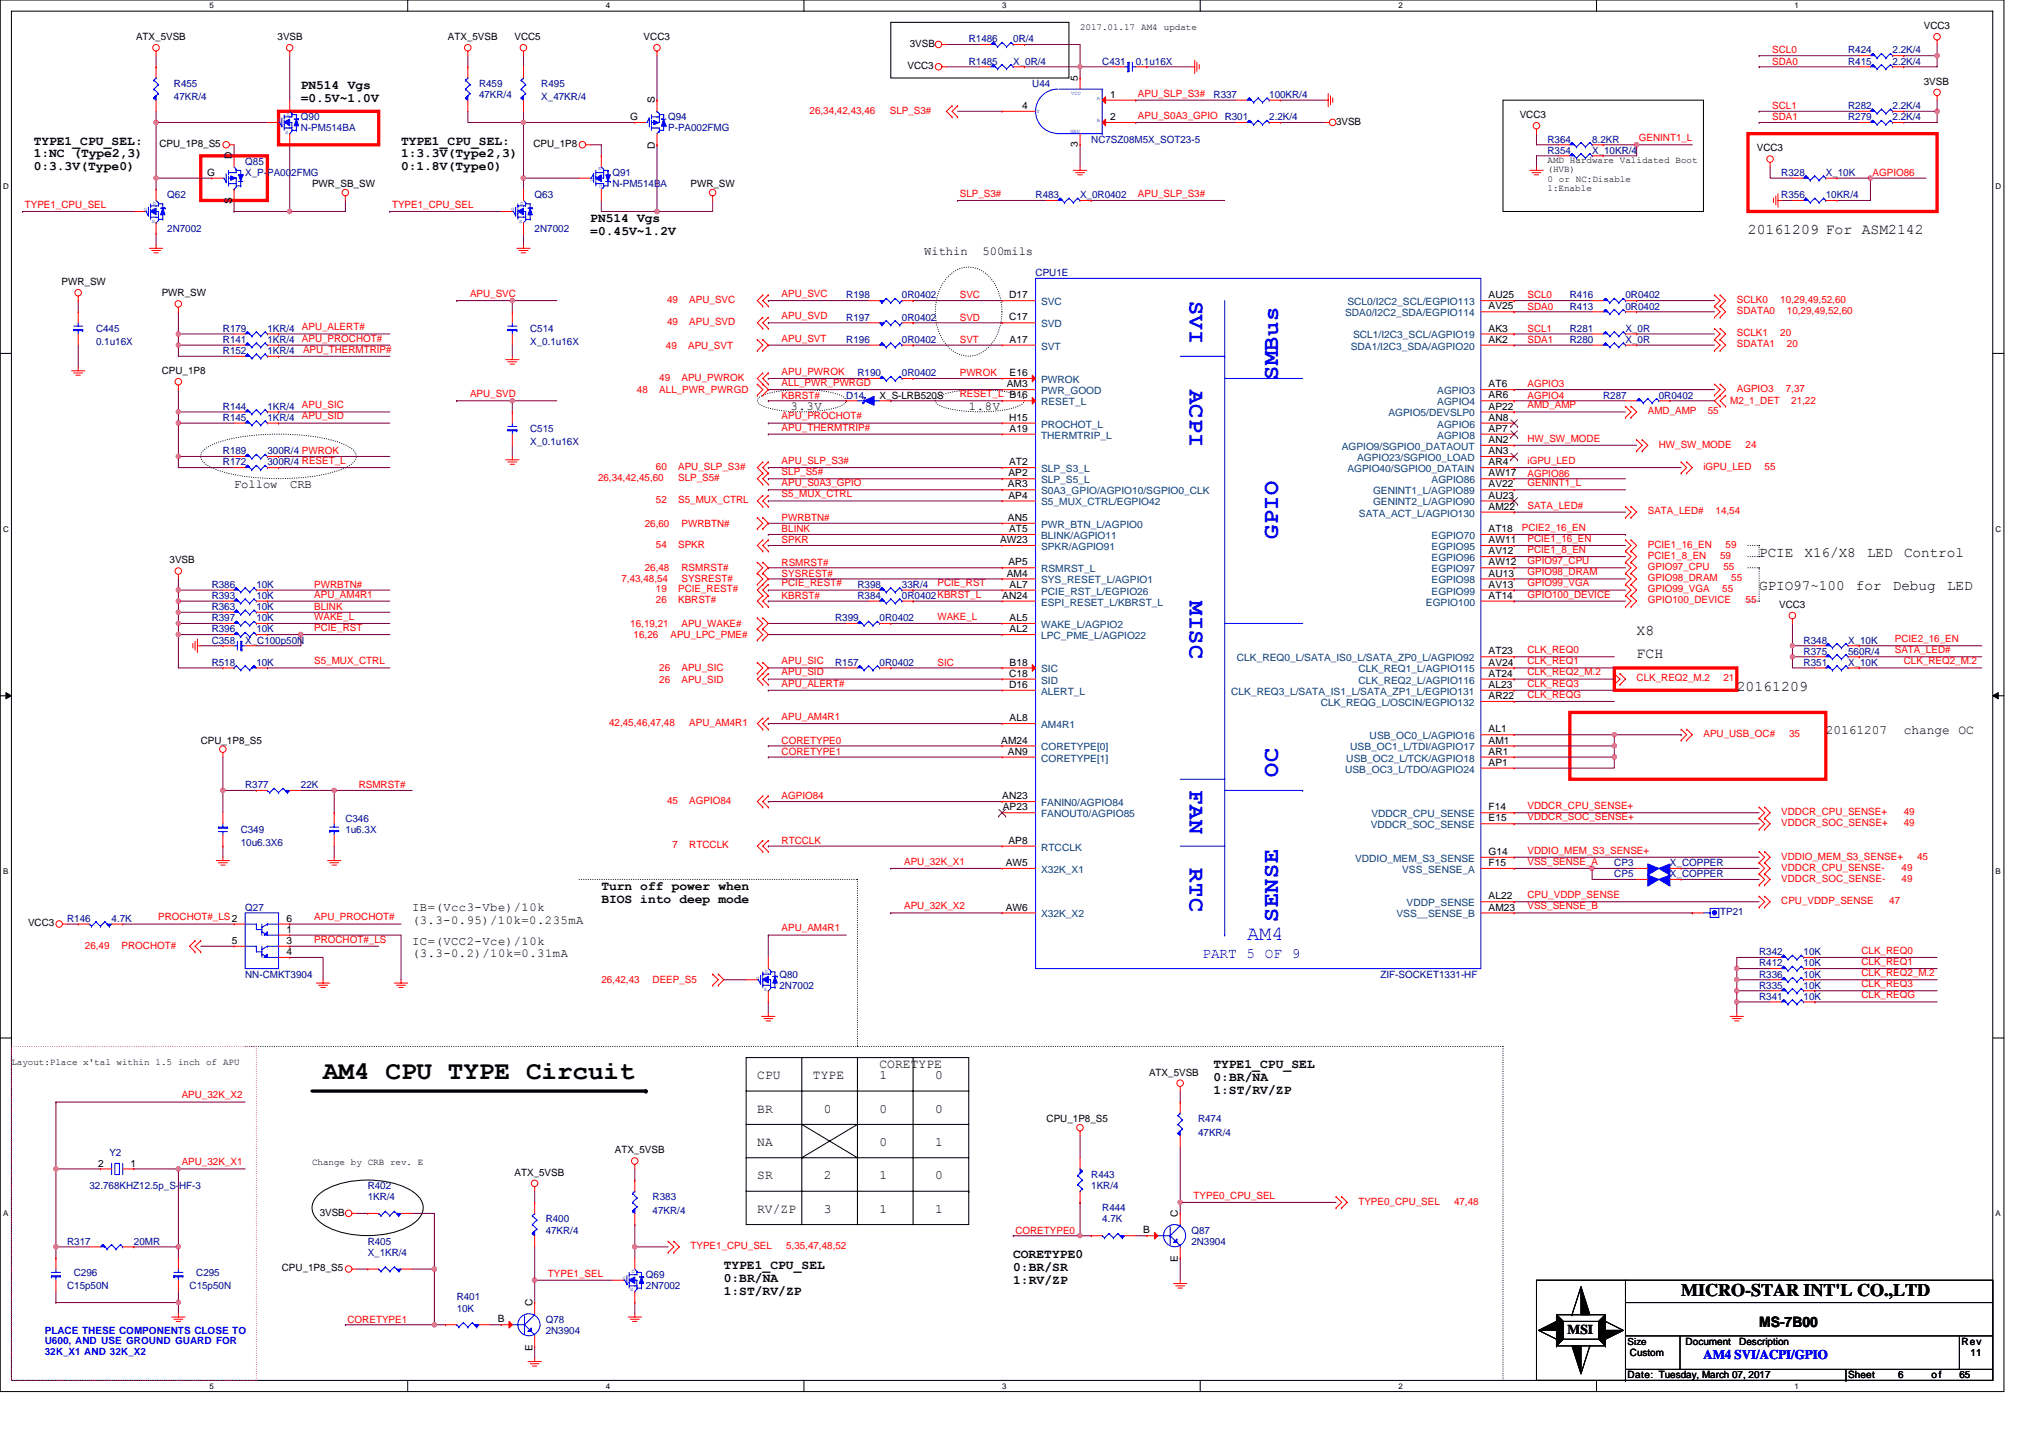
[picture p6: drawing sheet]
<svg xmlns="http://www.w3.org/2000/svg" width="297mm" height="210mm" viewBox="0 0 297 210" stroke-linecap="round" stroke-linejoin="round" font-family="sans-serif">
<defs><g id="words">
<text font-size="3.8" x="47.2" y="157.6">AM4 CPU TYPE Circuit</text>
<g font-size="3.4" fill="#00f">
<text x="173.7" y="43.9" transform="rotate(90 173.7 43.9)">SVI</text>
<text x="173.7" y="56.9" transform="rotate(90 173.7 56.9)">ACPI</text>
<text x="186.6" y="55.4" transform="rotate(-90 186.6 55.4)">SMBus</text>
<text x="186.6" y="78.7" transform="rotate(-90 186.6 78.7)">GPIO</text>
<text x="173.7" y="87.8" transform="rotate(90 173.7 87.8)">MISC</text>
<text x="186.6" y="113.5" transform="rotate(-90 186.6 113.5)">OC</text>
<text x="173.7" y="115.4" transform="rotate(90 173.7 115.4)">FAN</text>
<text x="173.7" y="126.8" transform="rotate(90 173.7 126.8)">RTC</text>
<text x="186.6" y="134.6" transform="rotate(-90 186.6 134.6)">SENSE</text>
</g>
<text font-size="3" fill="#00f" x="182.1" y="137.3">AM4</text>
<text font-size="2.6" x="245.5" y="189.3">MICRO-STAR INT'L CO.,LTD</text>
<g font-size="2.2">
<text x="255.3" y="34.2">20161209 For ASM2142</text>
<text x="239" y="92.8">X8</text>
<text x="239" y="96">FCH</text>
<text x="253.6" y="100.9">20161209</text>
</g>
<g font-size="2.1">
<text x="256.9" y="81.3">PCIE</text>
<text x="263.5" y="81.3">X16/X8</text>
<text x="272.7" y="81.3">LED</text>
<text x="278.1" y="81.3">Control</text>
<text x="256.9" y="86.2">GPIO97~100</text>
<text x="271" y="86.2">for</text>
<text x="276.4" y="86.2">Debug</text>
<text x="284.3" y="86.2">LED</text>
<text x="256.9" y="193.8">MS-7B00</text>
</g>
<text font-size="2.1" fill="#00f" x="175.6" y="139.8">PART 5 OF 9</text>
<text font-size="2" x="228.9" y="194.8">MSI</text>
<g font-size="1.9">
<text x="43.9" y="13">PN514 Vgs</text>
<text x="43.9" y="14.9">=0.5V~1.0V</text>
<text x="4.9" y="21.1">TYPE1_CPU_SEL:</text>
<text x="4.9" y="23">1:NC</text>
<text x="10.7" y="23">(Type2,3)</text>
<text x="58.6" y="21.1">TYPE1_CPU_SEL:</text>
<text x="58.6" y="23">1:3.3V(Type2,3)</text>
<text x="4.9" y="24.9">0:3.3V(Type0)</text>
<text x="58.6" y="24.9">0:1.8V(Type0)</text>
<text x="86.2" y="32.5">PN514 Vgs</text>
<text x="86.2" y="34.4">=0.45V~1.2V</text>
<text x="266.6" y="107.2">20161207</text>
<text x="278" y="107.2">change OC</text>
<text x="87.8" y="130">Turn off power when</text>
<text x="87.8" y="131.9">BIOS into deep mode</text>
<text x="128.5" y="156">CORETYPE</text>
<text x="110.6" y="157.6">CPU</text>
<text x="118.7" y="157.6">TYPE</text>
<text x="128.5" y="157.6">1</text>
<text x="136.6" y="157.6">0</text>
<text x="177.2" y="156">TYPE1_CPU_SEL</text>
<text x="177.2" y="157.9">0:BR/NA</text>
<text x="177.2" y="159.8">1:ST/RV/ZP</text>
<text x="110.6" y="167.3">NA</text>
<text x="110.6" y="162.5">BR</text>
<text x="120.3" y="162.5">0</text>
<text x="128.5" y="167.3">0</text>
<text x="128.5" y="162.5">0</text>
<text x="136.6" y="167.3">1</text>
<text x="136.6" y="162.5">0</text>
<text x="110.6" y="172.2">SR</text>
<text x="120.3" y="172.2">2</text>
<text x="128.5" y="172.2">1</text>
<text x="136.6" y="172.2">0</text>
<text x="110.6" y="177.1">RV/ZP</text>
<text x="120.3" y="177.1">3</text>
<text x="128.5" y="177.1">1</text>
<text x="136.6" y="177.1">1</text>
<text x="105.7" y="185.3">TYPE1_CPU_SEL</text>
<text x="148" y="183.7">CORETYPE0</text>
<text x="148" y="185.5">0:BR/SR</text>
<text x="105.7" y="187.2">0:BR/NA</text>
<text x="105.7" y="189.1">1:ST/RV/ZP</text>
<text x="148" y="187.4">1:RV/ZP</text>
</g>
<text font-size="1.9" fill="#00f" x="248.8" y="198.5">AM4 SVI/ACPI/GPIO</text>
<g font-size="1.8">
<text x="135" y="37.2">Within</text>
<text x="143.5" y="37.2">500mils</text>
<text x="115.5" y="59.9">3.3V</text>
<text x="141.5" y="59.9">1.8V</text>
<text x="34.2" y="71.3">Follow</text>
<text x="42.4" y="71.3">CRB</text>
<text x="60.2" y="133.1">IB=(Vcc3-Vbe)/10k</text>
<text x="60.2" y="134.9">(3.3-0.95)/10k=0.235mA</text>
<text x="60.2" y="137.9">IC=(VCC2-Vce)/10k</text>
<text x="60.2" y="139.7">(3.3-0.2)/10k=0.31mA</text>
</g>
<g font-size="1.5">
<text x="19.9" y="5.9">ATX_5VSB</text>
<text x="40.5" y="5.9">3VSB</text>
<text x="65.4" y="5.9">ATX_5VSB</text>
<text x="75.1" y="5.9">VCC5</text>
<text x="94" y="5.9">VCC3</text>
<text x="280.9" y="4.2">VCC3</text>
<text x="132.5" y="10.1">VCC3</text>
<text x="132.9" y="6.8">3VSB</text>
<text x="157.4" y="11.9" transform="rotate(-90 157.4 11.9)">5</text>
<text x="92" y="17.5">G</text>
<text x="95.6" y="15.1" transform="rotate(-90 95.6 15.1)">S</text>
<text x="149.3" y="15.9">4</text>
<text x="162.1" y="14.3">1</text>
<text x="162.1" y="17.5">2</text>
<text x="221.9" y="17.3">VCC3</text>
<text x="280.9" y="12.4">3VSB</text>
<text x="23.3" y="21.5">CPU_1P8_S5</text>
<text x="33.8" y="23.2" transform="rotate(-90 33.8 23.2)">D</text>
<text x="77.9" y="21.5">CPU_1P8</text>
<text x="95.6" y="21.7" transform="rotate(-90 95.6 21.7)">D</text>
<text x="157.4" y="21.5" transform="rotate(-90 157.4 21.5)">3</text>
<text x="195.1" y="18.2">3VSB</text>
<text x="256.6" y="22.1">VCC3</text>
<text x="30.2" y="25.7">G</text>
<text x="33.8" y="29.8" transform="rotate(-90 33.8 29.8)">S</text>
<text x="45.6" y="27.3">PWR_SB_SW</text>
<text x="100.8" y="27.3">PWR_SW</text>
<text x="9" y="41.6">PWR_SW</text>
<text x="23.6" y="43.3">PWR_SW</text>
<text x="147.4" y="43.6">D17</text>
<text x="147.4" y="46.8">C17</text>
<text x="217.4" y="43.6">AU25</text>
<text x="217.4" y="45.2">AV25</text>
<text x="147.4" y="50.1">A17</text>
<text x="217.4" y="48.4">AK3</text>
<text x="217.4" y="50.1">AK2</text>
<text x="23.6" y="54.6">CPU_1P8</text>
<text x="128.5" y="58.2">X_S-LRB520S</text>
<text x="147" y="56.6">AM3</text>
<text x="147.4" y="54.9">E16</text>
<text x="217.4" y="56.6">AT6</text>
<text x="217.4" y="58.2">AR6</text>
<text x="217.4" y="59.8">AP22</text>
<text x="147.4" y="61.4">H15</text>
<text x="147.4" y="63.1">A19</text>
<text x="217.4" y="61.4">AN8</text>
<text x="217.4" y="63.1">AP7</text>
<text x="217.4" y="64.7">AN2</text>
<text x="147.2" y="71.2">AR3</text>
<text x="147.3" y="69.6">AP2</text>
<text x="147.4" y="67.9">AT2</text>
<text x="217.4" y="69.6">AW17</text>
<text x="217.4" y="66.3">AN3</text>
<text x="217.4" y="71.2">AV22</text>
<text x="217.4" y="67.9">AR4</text>
<text x="147.2" y="76.1">AN5</text>
<text x="147.3" y="72.8">AP4</text>
<text x="147.4" y="77.7">AT5</text>
<text x="217.4" y="74.4">AM22</text>
<text x="217.4" y="77.7">AT18</text>
<text x="217.4" y="72.8">AU23</text>
<text x="24.8" y="82.3">3VSB</text>
<text x="146" y="79.3">AW23</text>
<text x="147.3" y="82.6">AP5</text>
<text x="217.4" y="79.3">AW11</text>
<text x="217.4" y="80.9">AV12</text>
<text x="217.4" y="82.6">AW12</text>
<text x="146.4" y="87.4">AN24</text>
<text x="147" y="84.2">AM4</text>
<text x="147.4" y="85.8">AL7</text>
<text x="217.4" y="84.2">AU13</text>
<text x="217.4" y="85.8">AV13</text>
<text x="217.4" y="87.4">AT14</text>
<text x="259.8" y="88.8">VCC3</text>
<text x="147.4" y="90.7">AL5</text>
<text x="147.4" y="92.3">AL2</text>
<text x="217.4" y="95.6">AT23</text>
<text x="147.4" y="98.8">C18</text>
<text x="147.4" y="100.5">D16</text>
<text x="147.4" y="97.2">B18</text>
<text x="217.4" y="97.2">AV24</text>
<text x="217.4" y="98.8">AT24</text>
<text x="217.4" y="100.5">AL23</text>
<text x="147.4" y="105.3">AL8</text>
<text x="217.4" y="102.1">AR22</text>
<text x="217.4" y="107">AL1</text>
<text x="29.3" y="108.6">CPU_1P8_S5</text>
<text x="146.2" y="108.6">AM24</text>
<text x="147.2" y="110.2">AN9</text>
<text x="217.4" y="110.2">AR1</text>
<text x="217.4" y="108.6">AM1</text>
<text x="217.4" y="111.8">AP1</text>
<text x="146.4" y="116.7">AN23</text>
<text x="146.4" y="118.3">AP23</text>
<text x="217.4" y="120">E15</text>
<text x="217.4" y="118.3">F14</text>
<text x="147.3" y="123.2">AP8</text>
<text x="217.4" y="124.8">G14</text>
<text x="146.9" y="126.5">AW5</text>
<text x="217.4" y="126.5">F15</text>
<text x="217.4" y="131.3">AL22</text>
<text x="4.1" y="135.3">VCC3</text>
<text x="33.8" y="137.8">5</text>
<text x="41.8" y="134.6">6</text>
<text x="41.8" y="136.2">1</text>
<text x="41.8" y="137.8">3</text>
<text x="146.9" y="133">AW6</text>
<text x="217.4" y="133">AM23</text>
<text x="41.8" y="139.5">4</text>
<text x="167.8" y="157.1">ATX_5VSB</text>
<text x="152.8" y="163.9">CPU_1P8_S5</text>
<text x="14.3" y="170.3">2</text>
<text x="19.1" y="170.3">1</text>
<text x="75.1" y="171.7">ATX_5VSB</text>
<text x="89.8" y="168.4">ATX_5VSB</text>
<text x="46.7" y="177.5">3VSB</text>
<text x="172" y="177.7" transform="rotate(-90 172 177.7)">C</text>
<text x="41.2" y="185.7">CPU_1P8_S5</text>
<text x="167" y="180.1">B</text>
<text x="172" y="184.2" transform="rotate(-90 172 184.2)">E</text>
<text x="77.7" y="190.7" transform="rotate(-90 77.7 190.7)">C</text>
<text x="72.7" y="193.1">B</text>
<text x="77.7" y="197.2" transform="rotate(-90 77.7 197.2)">E</text>
<text x="246.2" y="196.4">Document</text>
<text x="254" y="196.4">Description</text>
<text x="286.5" y="196.4">Rev</text>
<text x="237.7" y="201.3">Date: Tuesday, March 07, 2017</text>
<text x="238" y="198">Custom</text>
<text x="269.9" y="201.3">Sheet</text>
<text x="277.2" y="201.3">6</text>
<text x="282.1" y="201.3">of</text>
<text x="286.1" y="201.3">65</text>
<text x="287.8" y="198">11</text>
</g>
<g font-size="1.5" fill="#000080">
<text x="141.5" y="6.2">R1486</text>
<text x="141.5" y="9.4">R1485</text>
<text x="148" y="6.2">0R/4</text>
<text x="148" y="9.4">X_0R/4</text>
<text x="161" y="9.4">C431</text>
<text x="165.9" y="9.4">0.1u16X</text>
<text x="269.9" y="9.4">R415</text>
<text x="269.9" y="7.8">R424</text>
<text x="276.4" y="9.4">2.2K/4</text>
<text x="276.4" y="7.8">2.2K/4</text>
<text x="25.4" y="12.7">R455</text>
<text x="25.4" y="14.6">47KR/4</text>
<text x="43.9" y="17.6">Q90</text>
<text x="70" y="12.7">R459</text>
<text x="70" y="14.3">47KR/4</text>
<text x="79.1" y="12.7">R495</text>
<text x="79.1" y="14.6">X_47KR/4</text>
<text x="97.6" y="17.6">Q94</text>
<text x="150.7" y="12.7">U44</text>
<text x="177.2" y="14.3">R337</text>
<text x="185.4" y="17.6">2.2K/4</text>
<text x="185.4" y="14.3">100KR/4</text>
<text x="269.9" y="15.9">R282</text>
<text x="269.9" y="17.6">R279</text>
<text x="276.4" y="15.9">2.2K/4</text>
<text x="276.4" y="17.6">2.2K/4</text>
<text x="43.9" y="19.2">N-PM514BA</text>
<text x="97.6" y="19.2">P-PA002FMG</text>
<text x="159.4" y="20.8">NC7SZ08M5X_SOT23-5</text>
<text x="226" y="20.8">R364</text>
<text x="226" y="22.5">R354</text>
<text x="232.5" y="20.8">8.2KR</text>
<text x="232.5" y="22.5">X_10KR/4</text>
<text x="24.4" y="29">Q62</text>
<text x="35.8" y="24.1">Q85</text>
<text x="35.8" y="25.7">X_P-PA002FMG</text>
<text x="78.1" y="29">Q63</text>
<text x="89.4" y="25.7">Q91</text>
<text x="89.4" y="27.3">N-PM514BA</text>
<text x="151.2" y="29">R483</text>
<text x="157.7" y="29">X_0R0402</text>
<text x="260.1" y="25.7">R328</text>
<text x="260.1" y="29">R356</text>
<text x="266.6" y="25.7">X_10K</text>
<text x="266.6" y="29">10KR/4</text>
<text x="24.4" y="33.8">2N7002</text>
<text x="78.1" y="33.8">2N7002</text>
<text x="151.2" y="40.3">CPU1E</text>
<text x="123.6" y="46.8">R197</text>
<text x="123.6" y="43.6">R198</text>
<text x="131.7" y="46.8">0R0402</text>
<text x="131.7" y="43.6">0R0402</text>
<text x="229.3" y="45.2">R413</text>
<text x="229.3" y="43.6">R416</text>
<text x="237.4" y="45.2">0R0402</text>
<text x="237.4" y="43.6">0R0402</text>
<text x="14" y="48.5">C445</text>
<text x="14" y="50.4">0.1u16X</text>
<text x="32.6" y="48.5">R179</text>
<text x="32.6" y="50.1">R141</text>
<text x="32.6" y="51.7">R152</text>
<text x="39" y="48.5">1KR/4</text>
<text x="39" y="50.1">1KR/4</text>
<text x="39" y="51.7">1KR/4</text>
<text x="77.4" y="48.5">C514</text>
<text x="77.4" y="50.4">X_0.1u16X</text>
<text x="123.6" y="50.1">R196</text>
<text x="131.7" y="50.1">0R0402</text>
<text x="229.3" y="48.5">R281</text>
<text x="229.3" y="50.1">R280</text>
<text x="237.4" y="48.5">X_0R</text>
<text x="237.4" y="50.1">X_0R</text>
<text x="32.6" y="59.8">R144</text>
<text x="39" y="59.8">1KR/4</text>
<text x="123.6" y="58.2">D14</text>
<text x="125.2" y="55">R190</text>
<text x="131.7" y="55">0R0402</text>
<text x="234.1" y="58.2">R287</text>
<text x="242.2" y="58.2">0R0402</text>
<text x="32.6" y="61.5">R145</text>
<text x="39" y="61.5">1KR/4</text>
<text x="77.4" y="63.1">C515</text>
<text x="77.4" y="65">X_0.1u16X</text>
<text x="32.6" y="68">R172</text>
<text x="32.6" y="66.3">R189</text>
<text x="39" y="68">300R/4 RESET_L</text>
<text x="39" y="66.3">300R/4 PWROK</text>
<text x="30.9" y="85.9">R386</text>
<text x="30.9" y="87.5">R393</text>
<text x="30.9" y="89.1">R363</text>
<text x="37.4" y="85.9">10K</text>
<text x="37.4" y="87.5">10K</text>
<text x="37.4" y="89.1">10K</text>
<text x="125.2" y="85.9">R398</text>
<text x="125.2" y="87.5">R384</text>
<text x="131.7" y="85.9">33R/4</text>
<text x="131.7" y="87.5">0R0402KBRST_L</text>
<text x="30.9" y="94">C358</text>
<text x="30.9" y="92.4">R396</text>
<text x="30.9" y="90.7">R397</text>
<text x="35.8" y="94">X_C100p50N</text>
<text x="37.4" y="92.4">10K</text>
<text x="37.4" y="90.7">10K</text>
<text x="122" y="90.7">R399</text>
<text x="128.5" y="90.7">0R0402</text>
<text x="263.4" y="94">R348</text>
<text x="263.4" y="95.6">R375</text>
<text x="269.9" y="94">X_10K</text>
<text x="269.9" y="95.6">560R/4</text>
<text x="30.9" y="97.2">R518</text>
<text x="37.4" y="97.2">10K</text>
<text x="122" y="97.2">R157</text>
<text x="128.5" y="97.2">0R0402</text>
<text x="263.4" y="97.2">R351</text>
<text x="269.9" y="97.2">X_10K</text>
<text x="35.8" y="115.1">R377</text>
<text x="43.9" y="115.1">22K</text>
<text x="50.4" y="120">C346</text>
<text x="35.2" y="121.6">C349</text>
<text x="35.2" y="123.6">10u6.3X6</text>
<text x="50.4" y="121.6">1u6.3X</text>
<text x="235.8" y="128.1">CP5</text>
<text x="235.8" y="126.5">CP3</text>
<text x="243.9" y="128.1">X_COPPER</text>
<text x="243.9" y="126.5">X_COPPER</text>
<text x="9.8" y="134.6">R146</text>
<text x="16.3" y="134.6">4.7K</text>
<text x="35.8" y="133">Q27</text>
<text x="251.2" y="133.6">TP21</text>
<text x="35.8" y="142.7">NN-CMKT3904</text>
<text x="113.8" y="142.7">Q80</text>
<text x="201.6" y="142.7">ZIF-SOCKET1331-HF</text>
<text x="256.9" y="141.1">R412</text>
<text x="256.9" y="139.5">R342</text>
<text x="256.9" y="142.7">R336</text>
<text x="263.4" y="141.1">10K</text>
<text x="263.4" y="139.5">10K</text>
<text x="263.4" y="142.7">10K</text>
<text x="113.8" y="144.4">2N7002</text>
<text x="256.9" y="144.4">R335</text>
<text x="256.9" y="146">R341</text>
<text x="263.4" y="144.4">10K</text>
<text x="263.4" y="146">10K</text>
<text x="175" y="163.9">R474</text>
<text x="175" y="165.8">47KR/4</text>
<text x="13.1" y="173.6">32.768KHZ12.5p_S-HF-3</text>
<text x="16" y="168.8">Y2</text>
<text x="53.7" y="173.6">R402</text>
<text x="159.4" y="172">R443</text>
<text x="159.4" y="173.6">1KR/4</text>
<text x="53.7" y="175.3">1KR/4</text>
<text x="79.7" y="178.5">R400</text>
<text x="95.3" y="175.3">R383</text>
<text x="95.3" y="177.2">47KR/4</text>
<text x="161" y="176.9">R444</text>
<text x="161" y="178.5">4.7K</text>
<text x="9.8" y="181.8">R317</text>
<text x="19.6" y="181.8">20MR</text>
<text x="53.7" y="181.8">R405</text>
<text x="53.7" y="183.4">X_1KR/4</text>
<text x="79.7" y="180.1">47KR/4</text>
<text x="174" y="180.1">Q87</text>
<text x="174" y="181.8">2N3904</text>
<text x="9.8" y="188.3">C15p50N</text>
<text x="10.8" y="186.3">C296</text>
<text x="27.7" y="188.3">C15p50N</text>
<text x="28.7" y="186.3">C295</text>
<text x="66.7" y="189.9">R401</text>
<text x="66.7" y="191.5">10K</text>
<text x="94.3" y="186.6">Q69</text>
<text x="94.3" y="188.3">2N7002</text>
<text x="79.7" y="193.1">Q78</text>
<text x="79.7" y="194.8">2N3904</text>
</g>
<g font-size="1.5" fill="#f00">
<text x="258.8" y="7.8">SCL0</text>
<text x="258.8" y="9.4">SDA0</text>
<text x="118.2" y="16.6">26,34,42,43,46</text>
<text x="129.9" y="16.6">SLP_S3#</text>
<text x="166.2" y="14.1">APU_SLP_S3#</text>
<text x="166.2" y="17.4">APU_S0A3_GPIO R301</text>
<text x="258.8" y="15.9">SCL1</text>
<text x="258.8" y="17.6">SDA1</text>
<text x="239.3" y="20.6">GENINT1_L</text>
<text x="140.2" y="28.7">SLP_S3#</text>
<text x="166.2" y="28.7">APU_SLP_S3#</text>
<text x="273.5" y="25.7">AGPIO86</text>
<text x="3.6" y="30.4">TYPE1_CPU_SEL</text>
<text x="57.3" y="30.4">TYPE1_CPU_SEL</text>
<text x="68.6" y="43.4">APU_SVC</text>
<text x="97.4" y="47.5">49</text>
<text x="97.4" y="44.2">49</text>
<text x="100.7" y="47.5">APU_SVD</text>
<text x="100.7" y="44.2">APU_SVC</text>
<text x="114.1" y="46.6">APU_SVD</text>
<text x="114.1" y="43.4">APU_SVC</text>
<text x="140.2" y="46.8">SVD</text>
<text x="140.2" y="43.6">SVC</text>
<text x="223.1" y="43.6">SCL0</text>
<text x="223.1" y="45.2">SDA0</text>
<text x="253.6" y="44.2">SCLK0</text>
<text x="253.6" y="45.9">SDATA0</text>
<text x="260" y="44.2">10,29,49,52,60</text>
<text x="261" y="45.9">10,29,49,52,60</text>
<text x="44.1" y="48.2">APU_ALERT#</text>
<text x="44.1" y="49.9">APU_PROCHOT#</text>
<text x="44.3" y="51.5">APU_THERMTRIP#</text>
<text x="97.3" y="50.9">49</text>
<text x="100.5" y="50.9">APU_SVT</text>
<text x="114.1" y="49.9">APU_SVT</text>
<text x="140.2" y="50.1">SVT</text>
<text x="223.1" y="48.5">SCL1</text>
<text x="223.1" y="50.1">SDA1</text>
<text x="253.6" y="49.1">SCLK1</text>
<text x="253.6" y="50.7">SDATA1</text>
<text x="260" y="49.1">20</text>
<text x="261" y="50.7">20</text>
<text x="44.1" y="59.6">APU_SIC</text>
<text x="68.6" y="58">APU_SVD</text>
<text x="93" y="57.4">48</text>
<text x="96.3" y="57.4">ALL_PWR_PWRGD</text>
<text x="96.3" y="55.6">49</text>
<text x="99.5" y="55.6">APU_PWROK</text>
<text x="114.1" y="58.2">KBRST#</text>
<text x="114.1" y="56.4">ALL_PWR_PWRGD</text>
<text x="114.1" y="54.7">APU_PWROK</text>
<text x="140.2" y="58">RESET_L B16</text>
<text x="140.2" y="54.9">PWROK</text>
<text x="223.1" y="56.6">AGPIO3</text>
<text x="223.1" y="58.2">AGPIO4</text>
<text x="223.1" y="59.6">AMD_AMP</text>
<text x="252.7" y="59">M2_1_DET</text>
<text x="253.6" y="57.2">AGPIO3</text>
<text x="260.8" y="57.2">7,37</text>
<text x="261.6" y="59">21,22</text>
<text x="44.1" y="61.3">APU_SID</text>
<text x="114.1" y="61.3">APU_PROCHOT#</text>
<text x="114.1" y="62.9">APU_THERMTRIP#</text>
<text x="223.1" y="64.5">HW_SW_MODE</text>
<text x="240.6" y="60.5">AMD_AMP</text>
<text x="242.2" y="65.4">HW_SW_MODE</text>
<text x="249.4" y="60.5">55</text>
<text x="254.9" y="65.4">24</text>
<text x="87.3" y="70.3">26,34,42,45,60</text>
<text x="95.8" y="68.6">60</text>
<text x="99" y="70.3">SLP_S5#</text>
<text x="99" y="68.6">APU_SLP_S3#</text>
<text x="114.1" y="67.8">APU_SLP_S3#</text>
<text x="114.1" y="69.4">SLP_S5#</text>
<text x="114.1" y="71">APU_S0A3_GPIO</text>
<text x="223.1" y="71">GENINT1_L</text>
<text x="223.1" y="69.6">AGPIO86</text>
<text x="223.1" y="67.8">iGPU_LED</text>
<text x="248.8" y="68.6">iGPU_LED</text>
<text x="257.7" y="68.6">55</text>
<text x="94.2" y="76.9">26,60</text>
<text x="95.8" y="73.5">52</text>
<text x="99" y="73.5">S5_MUX_CTRL</text>
<text x="99.5" y="76.9">PWRBTN#</text>
<text x="114.1" y="72.6">S5_MUX_CTRL</text>
<text x="114.1" y="76.1">PWRBTN#</text>
<text x="114.1" y="77.7">BLINK</text>
<text x="222.2" y="77.5">PCIE2_16_EN</text>
<text x="223.1" y="74.3">SATA_LED#</text>
<text x="240.6" y="75.1">SATA_LED#</text>
<text x="250.5" y="75.1">14,54</text>
<text x="94.2" y="83.4">26,48</text>
<text x="95.8" y="80">54</text>
<text x="99" y="80">SPKR</text>
<text x="99.5" y="83.4">RSMRST#</text>
<text x="114.1" y="82.6">RSMRST#</text>
<text x="114.1" y="79.3">SPKR</text>
<text x="223.1" y="79.1">PCIE1_16_EN</text>
<text x="223.1" y="82.4">GPIO97_CPU</text>
<text x="223.1" y="80.8">PCIE1_8_EN</text>
<text x="240.6" y="83.2">GPIO97_CPU</text>
<text x="240.6" y="80">PCIE1_16_EN</text>
<text x="240.6" y="81.6">PCIE1_8_EN</text>
<text x="251.2" y="81.6">59</text>
<text x="251.7" y="83.2">55</text>
<text x="252" y="80">59</text>
<text x="45.9" y="89.1">BLINK</text>
<text x="45.9" y="85.9">PWRBTN#</text>
<text x="45.9" y="87.2">APU_AM4R1</text>
<text x="90.8" y="85">7,43,48,54</text>
<text x="95.8" y="86.5">19</text>
<text x="95.8" y="88.1">26</text>
<text x="99" y="86.5">PCIE_REST#</text>
<text x="99" y="88.1">KBRST#</text>
<text x="99.5" y="85">SYSREST#</text>
<text x="114.1" y="85.6">PCIE_REST#</text>
<text x="114.1" y="87.5">KBRST#</text>
<text x="114.1" y="84.2">SYSREST#</text>
<text x="136.9" y="85.6">PCIE_RST</text>
<text x="223.1" y="87.2">GPIO100_DEVICE</text>
<text x="223.1" y="84">GPIO98_DRAM</text>
<text x="223.1" y="85.6">GPIO99_VGA</text>
<text x="240.6" y="84.9">GPIO98_DRAM</text>
<text x="240.6" y="86.5">GPIO99_VGA</text>
<text x="240.6" y="88.1">GPIO100_DEVICE</text>
<text x="251.5" y="86.5">55</text>
<text x="252.8" y="84.9">55</text>
<text x="254.9" y="88.1">55</text>
<text x="45.9" y="92.1">PCIE_RST</text>
<text x="45.9" y="90.5">WAKE_L</text>
<text x="92.1" y="91.5">16,19,21</text>
<text x="92.5" y="93.2">16,26</text>
<text x="97.9" y="93.2">APU_LPC_PME#</text>
<text x="99.5" y="91.5">APU_WAKE#</text>
<text x="136.9" y="90.5">WAKE_L</text>
<text x="223.1" y="95.4">CLK_REQ0</text>
<text x="276.7" y="95.4">SATA_LED#</text>
<text x="276.7" y="93.8">PCIE2_16_EN</text>
<text x="45.9" y="97">S5_MUX_CTRL</text>
<text x="96.3" y="98">26</text>
<text x="96.3" y="99.7">26</text>
<text x="99.5" y="98">APU_SIC</text>
<text x="99.5" y="99.7">APU_SID</text>
<text x="114.1" y="100.3">APU_ALERT#</text>
<text x="114.1" y="97">APU_SIC</text>
<text x="114.1" y="98.6">APU_SID</text>
<text x="136.9" y="97.2">SIC</text>
<text x="223.1" y="97">CLK_REQ1</text>
<text x="223.1" y="100.3">CLK_REQ3</text>
<text x="223.1" y="101.9">CLK_REQG</text>
<text x="223.1" y="98.6">CLK_REQ2_M.2</text>
<text x="239" y="99.5">CLK_REQ2_M.2</text>
<text x="251.7" y="99.5">21</text>
<text x="278" y="97">CLK_REQ2_M.2</text>
<text x="89" y="106">42,45,46,47,48</text>
<text x="100.7" y="106">APU_AM4R1</text>
<text x="114.1" y="105.1">APU_AM4R1</text>
<text x="248.8" y="107.6">APU_USB_OC#</text>
<text x="261.3" y="107.6">35</text>
<text x="114.1" y="108.6">CORETYPE0</text>
<text x="114.1" y="110.2">CORETYPE1</text>
<text x="52.4" y="115.1">RSMRST#</text>
<text x="97.4" y="117.4">45</text>
<text x="100.7" y="117.4">AGPIO84</text>
<text x="114.1" y="116.7">AGPIO84</text>
<text x="223.1" y="118.2">VDDCR_CPU_SENSE+</text>
<text x="223.1" y="119.8">VDDCR_SOC_SENSE+</text>
<text x="260.1" y="119">VDDCR_CPU_SENSE+</text>
<text x="278" y="119">49</text>
<text x="98.2" y="123.9">7</text>
<text x="100.7" y="123.9">RTCCLK</text>
<text x="114.1" y="123.2">RTCCLK</text>
<text x="223.1" y="124.7">VDDIO_MEM_S3_SENSE+</text>
<text x="260.1" y="125.5">VDDIO_MEM_S3_SENSE+</text>
<text x="260.1" y="120.6">VDDCR_SOC_SENSE+</text>
<text x="278" y="120.6">49</text>
<text x="280" y="125.5">45</text>
<text x="132" y="126.3">APU_32K_X1</text>
<text x="223.1" y="126.3">VSS_SENSE_A</text>
<text x="223.1" y="131.1">CPU_VDDP_SENSE</text>
<text x="260.1" y="127.1">VDDCR_CPU_SENSE-</text>
<text x="260.1" y="128.8">VDDCR_SOC_SENSE-</text>
<text x="277.7" y="127.1">49</text>
<text x="277.7" y="128.8">49</text>
<text x="23.1" y="134.4">PROCHOT#_LS2</text>
<text x="45.9" y="134.4">APU_PROCHOT#</text>
<text x="45.9" y="137.6">PROCHOT#_LS</text>
<text x="114.1" y="136">APU_AM4R1</text>
<text x="132" y="132.8">APU_32K_X2</text>
<text x="223.1" y="132.8">VSS_SENSE_B</text>
<text x="260.1" y="132">CPU_VDDP_SENSE</text>
<text x="275.9" y="132">47</text>
<text x="12.4" y="138.5">26,49</text>
<text x="17.8" y="138.5">PROCHOT#</text>
<text x="87.8" y="143.6">26,42,43</text>
<text x="95.3" y="143.6">DEEP_S5</text>
<text x="271.8" y="142.5">CLK_REQ2_M.2</text>
<text x="271.8" y="140.9">CLK_REQ1</text>
<text x="271.8" y="139.3">CLK_REQ0</text>
<text x="271.8" y="144.1">CLK_REQ3</text>
<text x="271.8" y="145.8">CLK_REQG</text>
<text x="26.5" y="160.4">APU_32K_X2</text>
<text x="26.5" y="170.2">APU_32K_X1</text>
<text x="174.3" y="175">TYPE0_CPU_SEL</text>
<text x="198.4" y="175.9">TYPE0_CPU_SEL</text>
<text x="212.3" y="175.9">47,48</text>
<text x="100.8" y="182.4">TYPE1_CPU_SEL</text>
<text x="114.8" y="182.4">5,35,47,48,52</text>
<text x="148.3" y="180.1">CORETYPE0</text>
<text x="80" y="186.4">TYPE1_SEL</text>
<text x="50.8" y="193.1">CORETYPE1</text>
</g>
<g font-size="1.5" fill="#004080">
<text x="152" y="44.6">SVC</text>
<text x="152" y="47.8">SVD</text>
<text x="196.4" y="46.2">SDA0/I2C2_SDA/EGPIO114</text>
<text x="196.8" y="44.6">SCL0/I2C2_SCL/EGPIO113</text>
<text x="152" y="51.1">SVT</text>
<text x="197.3" y="51.1">SDA1/I2C3_SDA/AGPIO20</text>
<text x="197.6" y="49.4">SCL1/I2C3_SCL/AGPIO19</text>
<text x="152" y="55.9">PWROK</text>
<text x="152" y="57.6">PWR_GOOD</text>
<text x="152" y="59.2">RESET_L</text>
<text x="209.9" y="57.6">AGPIO3</text>
<text x="209.9" y="59.2">AGPIO4</text>
<text x="152" y="62.4">PROCHOT_L</text>
<text x="152" y="64.1">THERMTRIP_L</text>
<text x="195.9" y="65.7">AGPIO9/SGPIO0_DATAOUT</text>
<text x="202.8" y="60.8">AGPIO5/DEVSLP0</text>
<text x="209.9" y="62.4">AGPIO6</text>
<text x="209.9" y="64.1">AGPIO8</text>
<text x="152" y="68.9">SLP_S3_L</text>
<text x="152" y="70.6">SLP_S5_L</text>
<text x="196.8" y="68.9">AGPIO40/SGPIO0_DATAIN</text>
<text x="198.2" y="67.3">AGPIO23/SGPIO0_LOAD</text>
<text x="209.1" y="70.6">AGPIO86</text>
<text x="152" y="72.2">S0A3_GPIO/AGPIO10/SGPIO0_CLK</text>
<text x="152" y="73.8">S5_MUX_CTRL/EGPIO42</text>
<text x="152" y="77.1">PWR_BTN_L/AGPIO0</text>
<text x="198.5" y="75.4">SATA_ACT_L/AGPIO130</text>
<text x="200.5" y="72.2">GENINT1_L/AGPIO89</text>
<text x="200.5" y="73.8">GENINT2_L/AGPIO90</text>
<text x="152" y="83.6">RSMRST_L</text>
<text x="152" y="78.7">BLINK/AGPIO11</text>
<text x="152" y="80.3">SPKR/AGPIO91</text>
<text x="209.1" y="80.3">EGPIO95</text>
<text x="209.1" y="81.9">EGPIO96</text>
<text x="209.1" y="83.6">EGPIO97</text>
<text x="209.1" y="78.7">EGPIO70</text>
<text x="152" y="85.2">SYS_RESET_L/AGPIO1</text>
<text x="152" y="86.8">PCIE_RST_L/EGPIO26</text>
<text x="152" y="88.4">ESPI_RESET_L/KBRST_L</text>
<text x="208.2" y="88.4">EGPIO100</text>
<text x="209.1" y="85.2">EGPIO98</text>
<text x="209.1" y="86.8">EGPIO99</text>
<text x="152" y="91.7">WAKE_L/AGPIO2</text>
<text x="152" y="93.3">LPC_PME_L/AGPIO22</text>
<text x="152" y="98.2">SIC</text>
<text x="152" y="99.8">SID</text>
<text x="152" y="101.5">ALERT_L</text>
<text x="179.8" y="101.5">CLK_REQ3_L/SATA_IS1_L/SATA_ZP1_L/EGPIO131</text>
<text x="180.6" y="96.6">CLK_REQ0_L/SATA_IS0_L/SATA_ZP0_L/AGPIO92</text>
<text x="198.4" y="98.2">CLK_REQ1_L/AGPIO115</text>
<text x="198.4" y="99.8">CLK_REQ2_L/AGPIO116</text>
<text x="152" y="106.3">AM4R1</text>
<text x="192.9" y="103.1">CLK_REQG_L/OSCIN/EGPIO132</text>
<text x="200" y="108">USB_OC0_L/AGPIO16</text>
<text x="152" y="109.6">CORETYPE[0]</text>
<text x="152" y="111.2">CORETYPE[1]</text>
<text x="196.4" y="112.8">USB_OC3_L/TDO/AGPIO24</text>
<text x="196.6" y="111.2">USB_OC2_L/TCK/AGPIO18</text>
<text x="197.2" y="109.6">USB_OC1_L/TDI/AGPIO17</text>
<text x="152" y="117.7">FANIN0/AGPIO84</text>
<text x="152" y="119.3">FANOUT0/AGPIO85</text>
<text x="200.3" y="119.3">VDDCR_CPU_SENSE</text>
<text x="152" y="124.2">RTCCLK</text>
<text x="197.9" y="125.8">VDDIO_MEM_S3_SENSE</text>
<text x="200.2" y="120.9">VDDCR_SOC_SENSE</text>
<text x="152" y="127.5">X32K_X1</text>
<text x="204.8" y="127.5">VSS_SENSE_A</text>
<text x="152" y="134">X32K_X2</text>
<text x="203.9" y="134">VSS__SENSE_B</text>
<text x="205.4" y="132.3">VDDP_SENSE</text>
</g>
<g font-size="1.5" fill="#00f">
<text x="6.5" y="197.8">32K_X1 AND 32K_X2</text>
<text x="6.5" y="194.8">PLACE THESE COMPONENTS CLOSE TO</text>
<text x="6.5" y="196.3">U600, AND USE GROUND GUARD FOR</text>
</g>
<g font-size="1.4">
<text x="157.7" y="4.3">2017.01.17 AM4 update</text>
<text x="226" y="23.8">AMD Hardware Validated Boot</text>
<text x="226" y="25.2">(HVB)</text>
<text x="226" y="26.5">0 or NC:Disable</text>
<text x="226" y="27.9">1:Enable</text>
<text x="1.7" y="155.5">Layout:Place x'tal within 1.5 inch of APU</text>
<text x="45.6" y="170.1">Change by CRB rev. E</text>
<text x="237.7" y="196.3">Size</text>
</g>
<g font-size="1.2">
<text x="30.6" y="1.2">5</text>
<text x="88.5" y="1.2">4</text>
<text x="146.3" y="1.2">3</text>
<text x="204.2" y="1.2">2</text>
<text x="262.1" y="1.2">1</text>
<text x=".5" y="27.6">D</text>
<text x="291.4" y="27.6">D</text>
<text x=".5" y="77.6">C</text>
<text x="291.4" y="77.6">C</text>
<text x=".5" y="127.6">B</text>
<text x="291.4" y="127.6">B</text>
<text x=".5" y="177.6">A</text>
<text x="291.4" y="177.6">A</text>
<text x="30.6" y="202.8">5</text>
<text x="88.5" y="202.8">4</text>
<text x="146.3" y="202.8">3</text>
<text x="204.2" y="202.8">2</text>
<text x="262.1" y="202.8">1</text>
</g>
<g font-size=".8" fill="#00f">
<text x="40.5" y="17.9">G</text>
<text x="41.8" y="16.9">D</text>
<text x="151.4" y="16.6">Y</text>
<text x="156.4" y="13.8">VCC</text>
<text x="160.2" y="14.6">A</text>
<text x="160.2" y="17.9">B</text>
<text x="41.7" y="19.5">S</text>
<text x="156.3" y="19.5">GND</text>
<text x="22.3" y="29.9">D</text>
<text x="76" y="29.9">D</text>
<text x="86.7" y="26" transform="rotate(180 86.7 26)">G</text>
<text x="87.8" y="24.4" transform="rotate(180 87.8 24.4)">S</text>
<text x="88" y="27" transform="rotate(180 88 27)">D</text>
<text x="21" y="30.9">G</text>
<text x="22.2" y="32.5">S</text>
<text x="74.7" y="30.9">G</text>
<text x="75.8" y="32.5">S</text>
<text x="110.4" y="143">G</text>
<text x="111.7" y="142.1">D</text>
<text x="111.6" y="144.7">S</text>
<text x="92.2" y="185.9">D</text>
<text x="90.9" y="186.9">G</text>
<text x="92.1" y="188.6">S</text>
</g>
</g></defs>
<path d="M0 0h292.6v203.2h-292.6zM1.7 1.6h289.3v200h-289.3z" fill="none" stroke="#000" stroke-width=".15"/>
<g fill="#fff">
<path d="M30.6 .2h.6v1.3h-.6z"/>
<path d="M30.6 201.8h.6v1.3h-.6z"/>
</g>
<path d="M59.5 0v1.6M59.5 201.6v1.6" fill="none" stroke="#000" stroke-width=".15"/>
<g fill="#fff">
<path d="M88.5 .2h.6v1.3h-.6z"/>
<path d="M88.5 201.8h.6v1.3h-.6z"/>
</g>
<path d="M117.4 0v1.6M117.4 201.6v1.6" fill="none" stroke="#000" stroke-width=".15"/>
<g fill="#fff">
<path d="M146.3 .2h.7v1.3h-.7z"/>
<path d="M146.3 201.8h.7v1.3h-.7z"/>
</g>
<path d="M175.3 0v1.6M175.3 201.6v1.6" fill="none" stroke="#000" stroke-width=".15"/>
<g fill="#fff">
<path d="M204.2 .2h.6v1.3h-.6z"/>
<path d="M204.2 201.8h.6v1.3h-.6z"/>
</g>
<path d="M233.1 0v1.6M233.1 201.6v1.6" fill="none" stroke="#000" stroke-width=".15"/>
<g fill="#fff">
<path d="M262.1 .2h.6v1.3h-.6z"/>
<path d="M262.1 201.8h.6v1.3h-.6z"/>
<path d="M.5 26.6h.8v1.3h-.8z"/>
<path d="M291.4 26.6h.9v1.3h-.9z"/>
<path d="M.5 76.6h.8v1.3h-.8z"/>
<path d="M291.4 76.6h.9v1.3h-.9z"/>
</g>
<path d="M0 51.6h1.7M291 51.6h1.6" fill="none" stroke="#000" stroke-width=".15"/>
<g fill="#fff">
<path d="M.5 126.6h.7v1.3h-.7z"/>
<path d="M291.4 126.6h.8v1.3h-.8z"/>
</g>
<path d="M0 101.6h1.7M291 101.6h1.6" fill="none" stroke="#000" stroke-width=".15"/>
<path d="M.9 101.1l.8 .5-.8 .4zM291 101.6l.8-.5v.9z" fill="#000" stroke="#000" stroke-width=".15"/>
<g fill="#fff">
<path d="M.5 176.6h.7v1.2h-.7z"/>
<path d="M291.4 176.6h.8v1.2h-.8z"/>
</g>
<g fill="none" stroke="#000" stroke-width=".15">
<path d="M130.1 3.3h26v8.1h-26zM219.5 14.6h29.3v16.3h-29.3zM0 151.6h1.7M109 154.4h32.5v24.4h-32.5zM109 159.3h32.5M117.1 154.4v24.4M125.2 154.4v24.4M133.3 154.4v24.4M291 151.6h1.6M46.5 174.5a9.9 9.9 0 0 1 5.9-2.1 13.2 13.2 0 0 1 7.8 1.6 2.81 2.81 0 0 1 1.5 3 4.7 4.7 0 0 1-3.2 2.6 14.7 14.7 0 0 1-10.6-.4 3.8 3.8 0 0 1-2.3-2.8l.1-.7 .3-.6zM109 164.2h32.5M109 169.1h32.5"/>
<path d="M109 173.9h32.5M117.1 169.1h.1M117.1 164.2l8.1 4.9M125.2 169.1h.1M125.2 164.2l-8.1 4.9M141.5 173.9h.1M224.4 186.9h66.6v14.7h-66.6zM224.7 194.3l2.6 1.3M227.3 192h7.2v4.5h-7.2zM227.3 195.6h.1M227.3 196.5h.1M227.3 192l1 1"/>
<path d="M228.3 195.6l-1 .9M228.3 193h.1M228.3 193h5.2v2.6h-5.2zM229.6 192h.1M230.9 187.9l-1.3 4.1M232.2 196.5h.1M232.2 196.5l-1.3 4.1M233.5 195.6l1 .9M234.5 192h.1M234.5 193h.1M234.5 192l-1 1M234.5 193l2.6 1.3"/>
<path d="M234.5 196.5h.1M237.4 190.2h53.6M237.4 195.1h53.6M237.4 186.9v14.7M237.4 200h53.6M245.3 195.1v4.9M269.6 200v1.6M286.1 195.1v4.9M237.4 201.6h.1M269.6 201.6h.1"/>
</g>
<g fill="none" stroke="#000" stroke-width=".15" stroke-dasharray="0 .3">
<path d="M110.7 58.2a7 7 0 0 1 4.1-1.2 19.4 19.4 0 0 1 7.9 .7l.8 .5 .1 .3a1.8 1.8 0 0 1-1.6 1.1 20.4 20.4 0 0 1-10.5-.3l-.8-.5-.1-.3zM136.7 58.2a7 7 0 0 1 4.1-1.2 19.4 19.4 0 0 1 7.9 .7l.8 .5 .1 .3a1.8 1.8 0 0 1-1.6 1.1 20.5 20.5 0 0 1-10.5-.3l-.8-.5-.1-.3zM138.6 40.3a4 4 0 0 1 6.3 .6 8 8 0 0 1-.6 9.8 4 4 0 0 1-6.3-.6 8 8 0 0 1 .6-9.8zM29.8 65.7a12.2 12.2 0 0 1 6.1-2 34.5 34.5 0 0 1 13.4 .8 4.6 4.6 0 0 1 2.6 1.7 1.44 1.44 0 0 1-.9 1.8 17.7 17.7 0 0 1-7 1.8 32.6 32.6 0 0 1-11.9-1 4.6 4.6 0 0 1-2.7-1.7l-.1-.5 .1-.4zM255.3 79.7h1.6M256.9 79.7h.1M255.3 82.9h1.6M255.3 87.8h1.6M255.3 81.3h1.6M256.9 82.9h.1M256.9 87.8h.1M256.9 87.8v-4.9"/>
<path d="M256.9 81.3h.1M256.9 81.3v-1.6M84.6 128.4h40.6M125.2 128.4v24.4M125.2 128.4h.1M35.8 152.8h.1M125.2 152.8h.1M219.5 152.8h-183.7M219.5 152.8v48.8M219.5 201.6h.1"/>
</g>
<path d="M45.6 159.3h48.7M94.3 159.3h.1" fill="none" stroke="#000" stroke-width=".49"/>
<path d="M1.7 152.8h35.7v48.8h-35.7z" fill="none" stroke="#f0f" stroke-width=".15" stroke-dasharray="0 .3"/>
<path d="M40.7 16.3h14.6v4.8h-14.6zM255.3 19.5h27.6v11.4h-27.6zM29.3 22.8h9.7v6.5h-9.7zM235.8 97.5h17.8v3.3h-17.8zM229.3 104h37.3v9.8h-37.3z" fill="none" stroke="#f00" stroke-width=".49"/>
<g fill="none" stroke="#800040" stroke-width=".15">
<path d="M22.8 17.9v8.1M22.8 17.9h.1M22.8 17.9h16.2M22.8 8.1v1.7M22.8 16.3v1.6M42.3 8.1v6.5M68.3 8.1v1.7M68.3 16.3v1.6h8.2M76.5 17.9v8.1M76.5 17.9h16.2M76.5 17.9h.1M76.5 8.1v1.7"/>
<path d="M76.5 16.3v1.6M95.9 8.1v6.5M138.2 9.8h4.9M138.2 6.5h4.9M139.8 16.3h6.5M149.6 6.5h8.1v3.3M149.6 9.8h8.1M157.7 9.8v1.6M157.7 9.8h4.9M157.7 9.8h.1M165.9 14.6h.1M165.9 17.9h.1"/>
<path d="M165.9 17.9h14.6M165.9 14.6h14.6M167.5 9.8h6.5M187 17.9h6.5M187 14.6h6.5M224.4 19.5v1.6h3.2M256.9 16.3h.1M256.9 16.3h14.6M256.9 17.9h.1M256.9 8.1h.1M256.9 9.8h.1M256.9 17.9h14.6"/>
<path d="M256.9 8.1h14.6M256.9 9.8h14.6M278 16.3h4.9M278 8.1h.1M278 8.1h4.9M282.9 6.5v1.6M282.9 8.1v1.7h-4.9M282.9 14.6v1.7M282.9 16.3v1.6h-4.9M282.9 16.3h.1M3.3 30.9h.1M3.3 30.9h16.3"/>
<path d="M22.8 34.1v1.7M22.8 26h8.1M22.8 27.6h.1M22.8 26v1.6M34.2 21.1v1.7M34.2 30.9h.1M34.2 29.3v1.6M34.2 30.9h8.1M42.3 21.1v9.8M50.4 29.3v1.6h-8.1M56.9 30.9h.1M56.9 30.9h16.3"/>
<path d="M76.5 27.6h.1M76.5 26v1.6M76.5 26h8.1M76.5 34.1v1.7M86.2 21.1h1.6v1.7M87.8 29.3v1.6h8.1M95.9 21.1h.1M95.9 21.1v9.8M104.1 29.3v1.6h-8.2M139.8 29.3h.1M139.8 29.3h13M157.7 21.1v3.3"/>
<path d="M159.4 29.3h.1M159.4 29.3h19.5M227.6 22.8h-3.2v1.6M234.1 21.1h4.9M239 21.1h.1M239 21.1h8.1M239 21.1v1.7h-4.9M258.5 24.4v1.6h3.3M260.1 29.3h1.7M268.3 26h4.9M273.2 26v3.3h-4.9M273.2 26h8.1"/>
<path d="M273.2 26h.1M11.4 43.9v1.6M11.4 50.4v3.3M26.1 48.8h8.1M26.1 50.4h8.1M26.1 56.9v3.3M26.1 50.4v1.6h8.1M26.1 50.4h.1M26.1 45.5v4.9M26.1 45.5h.1M40.7 48.8h.1M40.7 50.4h.1"/>
<path d="M40.7 48.8h16.2M40.7 50.4h16.2M40.7 52h.1M40.7 52h16.2M66.7 43.9h.1M66.7 43.9h8.1M66.7 58.5h.1M66.7 58.5h8.1M74.8 50.4v1.6M81.3 43.9h-6.5v1.6M81.3 58.5h-6.5v1.7M112.2 58.5h.1"/>
<path d="M112.2 47.1h.1M112.2 56.9h.1M112.2 58.5h11.4M112.2 47.1h14.6M112.2 56.9h34.1M112.2 43.9h.1M112.2 50.4h.1M112.2 55.3h.1M112.2 55.3h14.6M112.2 50.4h14.6M112.2 43.9h14.6M130.1 58.5h.1"/>
<path d="M130.1 58.5h16.2M133.3 43.9h.1M133.3 43.9h13M133.3 55.3h.1M133.3 50.4h.1M133.3 47.1h.1M133.3 47.1h13M133.3 55.3h13M133.3 50.4h13M221.1 58.5h.1M221.1 58.5h16.3M221.1 48.8h.1"/>
<path d="M221.1 50.4h.1M221.1 43.9h.1M221.1 45.5h.1M221.1 48.8h11.4M221.1 50.4h11.4M221.1 43.9h11.4M221.1 45.5h11.4M221.1 56.9h.1M221.1 56.9h29.3M239 45.5h11.4M239 48.8h11.4M239 50.4h11.4"/>
<path d="M239 43.9h11.4M243.9 58.5h6.5M26.1 60.2h8.1M26.1 66.7h8.1M26.1 61.8h.1M26.1 66.7v1.6h8.1M26.1 60.2h.1M26.1 61.8h8.1M26.1 60.2v6.5M40.7 60.2h.1M40.7 60.2h16.2M40.7 68.3h.1"/>
<path d="M40.7 66.7h.1M40.7 61.8h.1M40.7 68.3h16.2M40.7 61.8h16.2M40.7 66.7h16.2M74.8 65v1.7M112.2 68.3h.1M112.2 73.2h.1M112.2 61.8h.1M112.2 76.4h.1M112.2 71.5h.1M112.2 79.7h.1"/>
<path d="M112.2 78h.1M112.2 71.5h34.1M112.2 68.3h34.1M112.2 73.2h34.1M112.2 79.7h34.1M112.2 61.8h34.1M112.2 76.4h34.1M112.2 78h34.1M112.2 69.9h.1M112.2 63.4h.1M112.2 69.9h34.1M112.2 63.4h34.1"/>
<path d="M221.1 79.7h.1M221.1 74.8h.1M221.1 60.2h.1M221.1 79.7h16.3M221.1 60.2h16.3M221.1 74.8h16.3M221.1 78h16.3M221.1 69.9h.1M221.1 69.9h16.3M221.1 65h.1M221.1 65h17.9M221.1 71.5h.1"/>
<path d="M221.1 71.5h16.3M221.1 68.3h.1M221.1 68.3h24.4M237.4 78h.1M26.1 86.2v1.6M26.1 92.7v4.8h6.5M26.1 84.5h.1M26.1 89.4h.1M26.1 84.5v1.7M26.1 92.7h6.5M26.1 87.8h.1M26.1 89.4h6.5"/>
<path d="M26.1 91h6.5M26.1 86.2h6.5M26.1 87.8h6.5M26.1 87.8v4.9M26.1 91h.1M29.3 94.3h3.3M39 91h.1M39 92.7h4.9v1.6h-6.5M39 87.8h.1M39 97.5h.1M39 87.8h17.9M39 97.5h17.9"/>
<path d="M39 91h17.9M39 89.4h.1M39 86.2h.1M39 86.2h17.9M39 89.4h17.9M43.9 92.7h.1M43.9 92.7h13M112.2 82.9h.1M112.2 91h11.4M112.2 84.5h.1M112.2 92.7h34.1M112.2 97.5h.1"/>
<path d="M112.2 99.2h.1M112.2 82.9h34.1M112.2 97.5h11.4M112.2 84.5h34.1M112.2 99.2h34.1M112.2 87.8h.1M112.2 87.8h14.6M112.2 86.2h.1M112.2 86.2h14.6M130.1 97.5h.1M130.1 91h.1M130.1 97.5h16.2"/>
<path d="M130.1 91h16.2M133.3 86.2h.1M133.3 87.8h.1M133.3 86.2h13M133.3 87.8h13M221.1 87.8h.1M221.1 82.9h.1M221.1 84.5h.1M221.1 86.2h.1M221.1 86.2h16.3M221.1 82.9h16.3M221.1 87.8h16.3"/>
<path d="M221.1 84.5h16.3M221.1 81.3h.1M221.1 99.2h.1M221.1 81.3h16.3M221.1 99.2h14.7M221.1 97.5h.1M221.1 95.9h.1M221.1 97.5h14.7M221.1 95.9h14.7M261.8 95.9h.1M261.8 95.9h3.2M261.8 94.3h.1"/>
<path d="M261.8 95.9v1.6h3.2M261.8 94.3h3.2M261.8 94.3v1.6M261.8 91v3.3M271.5 95.9h.1M271.5 95.9h17.9M271.5 94.3h.1M271.5 94.3h17.9M271.5 97.5h.1M271.5 97.5h17.9M32.6 115.4h4.8M32.6 115.4h.1"/>
<path d="M32.6 115.4v3.3M32.6 110.6v4.8M43.9 115.4h4.9M48.8 115.4h.1M48.8 115.4v3.3M48.8 115.4h11.4M112.2 105.7h.1M112.2 100.8h.1M112.2 108.9h.1M112.2 110.6h.1M112.2 105.7h34.1M112.2 100.8h34.1"/>
<path d="M112.2 108.9h34.1M112.2 110.6h34.1M112.2 117.1h.1M112.2 117.1h34.1M221.1 118.7h.1M221.1 118.7h35.8M221.1 107.3h14.7M221.1 108.9h14.7M221.1 110.6h14.7M221.1 100.8h.1M221.1 102.4h.1M221.1 100.8h14.7"/>
<path d="M221.1 102.4h14.7M235.8 110.6v1.6h-14.7M235.8 107.3v1.6M235.8 108.9h.1M235.8 107.3h9.7M235.8 108.9v1.7M245.5 107.3h.1M9.8 134.9h1.6M17.9 134.9h.1M17.9 134.9h16.3M29.3 138.2h4.9M32.6 123.5v1.7"/>
<path d="M42.3 134.9h.1M42.3 134.9h16.3M42.3 139.8h4.9v3.3M42.3 136.5h16.3v6.6M42.3 138.2h.1M42.3 138.2h13M48.8 123.5v1.7M112.2 123.5h.1M112.2 136.5h.1M112.2 136.5v3.3M112.2 123.5h34.1M112.2 136.5h11.4"/>
<path d="M130.1 133.3h.1M130.1 133.3h16.2M130.1 126.8h.1M130.1 126.8h16.2M221.1 125.2h.1M221.1 120.3h.1M221.1 131.7h.1M221.1 125.2h35.8M221.1 120.3h35.8M221.1 131.7h35.8M221.1 126.8h.1M221.1 126.8h11.4"/>
<path d="M221.1 133.3h26M232.5 126.8v1.6h6.5M232.5 126.8h6.5M245.5 126.8h11.4M245.5 128.4h11.4M247.1 133.3h.1M258.5 139.8h-4.9v1.6M265 139.8h.1M265 139.8h17.9M105.7 143.1h3.3M112.2 146.3v1.6M172.4 159.3v1.6"/>
<path d="M253.6 141.4h.1M253.6 141.4h4.9M253.6 143.1v1.6M253.6 144.7v1.6M253.6 143.1h.1M253.6 141.4v1.7M253.6 146.3v1.6M253.6 143.1h4.9M253.6 144.7h.1M253.6 146.3h.1M253.6 144.7h4.9M253.6 146.3h4.9"/>
<path d="M265 144.7h.1M265 146.3h.1M265 141.4h.1M265 144.7h17.9M265 146.3h17.9M265 141.4h17.9M265 143.1h.1M265 143.1h17.9M8.2 160.9h.1M8.2 170.7h.1M8.2 160.9h27.6M8.2 170.7v11.4"/>
<path d="M8.2 170.7h6.5M8.2 160.9v9.8M19.6 170.7h6.5M26.1 170.7h.1M26.1 170.7h9.7M26.1 170.7v11.4M52.1 177.2h1.6M60.2 177.2h3.2M63.4 177.2h.1M63.4 177.2v16.2M78.1 173.9v1.7M92.7 170.7v1.6"/>
<path d="M92.7 178.8h.1M92.7 178.8v3.3M157.7 165.8v3.3M157.7 175.6v4.8h1.7M157.7 175.6h.1M172.4 167.4v8.2M172.4 175.6h.1M172.4 175.6h22.7M172.4 175.6v1.6M8.2 182.1h4.9M8.2 182.1v1.6M8.2 190.2h.1"/>
<path d="M8.2 190.2h17.9M8.2 188.6v1.6M19.6 182.1h6.5M26.1 182.1h.1M26.1 182.1v1.6M26.1 190.2v1.6M26.1 188.6v1.6M50.4 193.4h.1M50.4 193.4h13M52.1 185.3h1.6M60.2 185.3h3.2M63.4 185.3h.1"/>
<path d="M63.4 193.4h1.7M71.6 193.4h1.6M78.1 196.7v1.6M78.1 186.9h.1M78.1 182.1v4.8M78.1 186.9v3.3M78.1 186.9h11.3M92.7 182.1v1.6M92.7 190.2v1.6M92.7 182.1h4.9M148 180.4h.1M148 180.4h9.7"/>
<path d="M165.9 180.4h1.6M172.4 183.7v3.2"/>
</g>
<g fill="#f0f" stroke="#f0f" stroke-width=".15">
<circle cx="26" cy="66.6" r=".31"/>
<circle cx="26" cy="61.8" r=".32"/>
<circle cx="253.6" cy="144.7" r=".32"/>
<circle cx="239" cy="21.1" r=".32"/>
<circle cx="253.6" cy="146.3" r=".32"/>
<circle cx="253.6" cy="143" r=".32"/>
<circle cx="48.8" cy="115.4" r=".31"/>
<circle cx="22.8" cy="17.9" r=".31"/>
<circle cx="42.3" cy="30.9" r=".32"/>
<circle cx="22.8" cy="26" r=".31"/>
<circle cx="32.6" cy="115.4" r=".31"/>
<circle cx="261.7" cy="95.9" r=".32"/>
<circle cx="232.5" cy="126.8" r=".32"/>
<circle cx="157.7" cy="180.4" r=".31"/>
<circle cx="282.9" cy="16.3" r=".32"/>
<circle cx="95.9" cy="30.9" r=".32"/>
<circle cx="76.4" cy="26" r=".31"/>
<circle cx="26" cy="170.7" r=".32"/>
<circle cx="26" cy="182.1" r=".32"/>
<circle cx="253.6" cy="141.4" r=".32"/>
<circle cx="26" cy="190.2" r=".32"/>
<circle cx="63.4" cy="185.3" r=".32"/>
<circle cx="43.9" cy="92.6" r=".32"/>
<circle cx="26" cy="87.8" r=".32"/>
<circle cx="26" cy="60.1" r=".32"/>
<circle cx="26" cy="86.1" r=".32"/>
<circle cx="26" cy="91" r=".31"/>
<circle cx="26" cy="89.4" r=".32"/>
<circle cx="282.9" cy="8.1" r=".32"/>
<circle cx="26" cy="50.4" r=".31"/>
<circle cx="26" cy="48.8" r=".32"/>
<circle cx="78.1" cy="186.9" r=".32"/>
<circle cx="63.4" cy="193.4" r=".32"/>
<circle cx="92.7" cy="182.1" r=".32"/>
<circle cx="8.2" cy="182.1" r=".32"/>
<circle cx="8.2" cy="170.7" r=".32"/>
<circle cx="172.3" cy="175.6" r=".32"/>
<circle cx="261.7" cy="94.3" r=".32"/>
<circle cx="26" cy="92.6" r=".32"/>
<circle cx="76.4" cy="17.9" r=".31"/>
<circle cx="74.8" cy="43.9" r=".32"/>
<circle cx="74.8" cy="58.5" r=".31"/>
<circle cx="235.8" cy="107.3" r=".31"/>
<circle cx="235.7" cy="110.5" r=".32"/>
<circle cx="235.7" cy="108.9" r=".32"/>
<circle cx="273.1" cy="26" r=".31"/>
<circle cx="157.7" cy="9.7" r=".31"/>
</g>
<g fill="none" stroke="#f00" stroke-width=".15">
<path d="M22.8 7.5v.6M22.8 14.6v1.7M22.8 9.8h.1M22.8 9.8v1.6M39 17.9h1.7M42.3 14.6v1.7M42.3 19.5v1.6M42.3 7.5v.6M68.3 7.5v.6M68.3 14.6v1.7M68.3 9.8h.1M68.3 9.8v1.6"/>
<path d="M76.5 7.5v.6M76.5 14.6v1.7M76.5 9.8h.1M76.5 9.8v1.6M92.7 17.9h.1M92.7 17.9h1.6M95.9 7.5v.6M95.9 14.6h.1M95.9 14.6v1.7M95.9 19.5v1.6M137.6 9.8h.6M137.6 6.5h.6"/>
<path d="M139 17.1h.1M139 15.5h.1M139 15.5l-.8 .8 .8 .8M139.8 17.1h.1M139.8 15.5h.1M139.8 15.5l-.8 .8 .8 .8M143.1 6.5h1.6M143.1 9.8h1.6M146.3 16.3h.1M146.3 16.3h4.9M148 9.8h1.6M148 6.5h1.6"/>
<path d="M149.6 6.5h.1M149.6 9.8h.1M157.7 11.4h.1M157.7 11.4v1.6M157.7 19.5v1.6M161 17.9h4.9M161 14.6h4.9M162.6 9.8h1.6M165.9 14.6h.1M165.9 17.9h.1M165.9 9.8h1.6M167.5 9.8h.1"/>
<path d="M174 9.8h.5M174.5 8.8v1.9M174.8 9.1v1.3M175.1 9.4v.7M180.5 17.9h1.6M180.5 14.6h1.6M185.4 17.9h1.6M185.4 14.6h1.6M187 17.9h.1M187 14.6h.1M193.5 14.6h.5M193.5 17.9h.6"/>
<path d="M194 13.7v1.9M194.3 14v1.3M194.6 14.3v.7M224.4 19.5h.1M224.4 18.9v.6M271.5 16.3h1.7M271.5 9.8h1.7M271.5 17.9h1.7M271.5 8.1h1.7M276.4 17.9h1.6M276.4 9.8h1.6M276.4 16.3h1.6"/>
<path d="M276.4 8.1h1.6M278 16.3h.1M278 9.8h.1M278 17.9h.1M278 8.1h.1M282.9 5.9v.6M282.9 14v.6M19.6 30.9h1.6M21.8 36.3h2M22.2 36.6h1.2M22.5 36.9h.6M22.8 27.6v1.7"/>
<path d="M22.8 34.1h.1M22.8 32.5v1.6M22.8 35.8v.5M30.9 26h.1M30.9 26h1.7M33.5 21.1h.7M34.2 22.8h.1M34.2 29.3h.1M34.2 22.8v1.6M34.2 27.6v1.7M42.3 21.1h.1M50.4 28.6v.7"/>
<path d="M73.2 30.9h1.6M75.5 36.3h1.9M75.8 36.6h1.3M76.1 36.9h.7M76.5 35.8v.5M76.5 27.6v1.7M76.5 34.1h.1M76.5 32.5v1.6M84.6 26h1.6M85.6 21.1h.6M87.8 27.6v1.7M87.8 22.8h.1"/>
<path d="M87.8 22.8v1.6M95.9 21.1h.1M104.1 28.6v.7M152.8 29.3h1.7M156.8 24.9h1.9M157.1 25.2h1.3M157.4 25.5h.6M157.7 21.1h.1M157.7 24.4v.5M157.7 29.3h1.7M159.4 29.3h.1M223.4 24.9h2"/>
<path d="M223.7 25.2h1.3M224 25.5h.7M224.4 24.4v.5M227.6 21.1h1.7M227.6 22.8h1.7M232.5 21.1h1.6M232.5 22.8h1.6M234.1 21.1h.1M234.1 22.8h.1M258.5 23.7v.7M259 28.9v.7M259.3 28.6v1.3"/>
<path d="M259.6 29.3h.5M259.6 28.3v1.9M261.8 26h1.6M261.8 29.3h1.6M266.6 29.3h1.7M266.6 26h1.7M268.3 26h.1M268.3 29.3h.1M10.5 54.1h1.9M10.8 54.5h1.3M11.1 54.8h.6M11.4 43.9h.1"/>
<path d="M11.4 43.2v.7M11.4 53.7v.4M11.4 48.8v1.6M11.4 45.5h.1M11.4 45.5v1.6M26.1 56.9h.1M26.1 45.5h.1M26.1 44.9v.6M26.1 56.2v.7M34.2 48.8h1.6M34.2 50.4h1.6M34.2 52h1.6"/>
<path d="M39 48.8h1.7M39 50.4h1.7M39 52h1.7M40.7 48.8h.1M40.7 50.4h.1M40.7 52h.1M73.8 52.5h2M74.2 52.8h1.3M74.5 53.2h.6M74.8 52v.5M74.8 48.8v1.6M74.8 45.5h.1"/>
<path d="M74.8 45.5v1.6M110.6 51.2h.1M110.6 49.6h.1M110.6 57.7h.1M110.6 56.1h.1M110.6 49.6l.8 .8-.8 .8M110.6 56.1l.8 .8-.8 .8M111.4 49.6h.1M111.4 51.2h.1M111.4 57.7h.1M111.4 49.6l.8 .8-.8 .8M111.4 56.1l.8 .8-.8 .8"/>
<path d="M111.4 48h.1M111.4 46.3h.1M111.4 44.7h.1M111.4 43.1h.1M111.4 56.1h.1M111.4 54.5h.1M111.4 46.3l-.8 .8 .8 .9M111.4 43.1l-.8 .8 .8 .8M111.4 54.5l-.8 .8 .8 .8M112.2 48h.1M112.2 46.3h.1M112.2 44.7h.1"/>
<path d="M112.2 43.1h.1M112.2 56.1h.1M112.2 54.5h.1M112.2 46.3l-.8 .8 .8 .9M112.2 43.1l-.8 .8 .8 .8M112.2 54.5l-.8 .8 .8 .8M123.6 58.5h.1M123.6 58.5h1.6M126.8 47.1h1.7M126.8 43.9h1.7M126.8 55.3h1.7M126.8 50.4h1.7"/>
<path d="M128.5 58.5h1.6M131.7 47.1h1.6M131.7 50.4h1.6M131.7 43.9h1.6M131.7 55.3h1.6M133.3 47.1h.1M133.3 43.9h.1M133.3 55.3h.1M133.3 50.4h.1M146.3 43.9h.1M146.3 47.1h.1M146.3 50.4h.1"/>
<path d="M146.3 55.3h.1M146.3 56.9h.1M146.3 58.5h.1M146.3 47.1h4.9M146.3 50.4h4.9M146.3 58.5h4.9M146.3 43.9h4.9M146.3 55.3h4.9M146.3 56.9h4.9M216.3 48.8h4.8M216.3 50.4h4.8M216.3 45.5h4.8"/>
<path d="M216.3 58.5h4.8M216.3 43.9h4.8M216.3 56.9h4.8M221.1 43.9h.1M221.1 45.5h.1M221.1 48.8h.1M221.1 50.4h.1M221.1 56.9h.1M221.1 58.5h.1M232.5 45.5h1.6M232.5 48.8h1.6M232.5 43.9h1.6"/>
<path d="M232.5 50.4h1.6M237.4 48.8h1.6M237.4 50.4h1.6M237.4 45.5h1.6M237.4 43.9h1.6M237.4 59.3h.1M237.4 58.5h1.6M237.4 59.3l.8 .9-.8 .8M238.2 59.3h.1M238.2 59.3l.8 .9-.8 .8M239 45.5h.1M239 48.8h.1"/>
<path d="M239 43.9h.1M239 50.4h.1M242.2 58.5h1.7M243.9 58.5h.1M250.4 44.7h.1M250.4 43.1h.1M250.4 46.3h.1M250.4 57.7h.1M250.4 56.1h.1M250.4 49.6h.1M250.4 48h.1M250.4 51.2h.1"/>
<path d="M250.4 43.1l.8 .8-.8 .8M250.4 44.7l.8 .8-.8 .8M250.4 56.1l.8 .8-.8 .8M250.4 48l.8 .8-.8 .8M250.4 49.6l.8 .8-.8 .8M251.2 59.3h.1M251.2 57.7l-.8 .8 .8 .8M251.2 44.7h.1M251.2 43.1h.1M251.2 46.3h.1M251.2 57.7h.1M251.2 56.1h.1"/>
<path d="M251.2 49.6h.1M251.2 48h.1M251.2 51.2h.1M251.2 43.1l.8 .8-.8 .8M251.2 44.7l.8 .8-.8 .8M251.2 56.1l.8 .8-.8 .8M251.2 48l.8 .8-.8 .8M251.2 49.6l.8 .8-.8 .8M252 59.3h.1M252 57.7h.1M252 57.7l-.8 .8 .8 .8M34.2 61.8h1.6"/>
<path d="M34.2 60.2h1.6M34.2 68.3h1.6M34.2 66.7h1.6M39 61.8h1.7M39 60.2h1.7M39 68.3h1.7M39 66.7h1.7M40.7 61.8h.1M40.7 60.2h.1M40.7 68.3h.1M40.7 66.7h.1M73.8 67.1h2"/>
<path d="M74.2 67.5h1.3M74.5 67.8h.6M74.8 66.7v.4M74.8 63.4v1.6M74.8 60.2h.1M74.8 60.2v1.6M110.6 77.2h.1M110.6 75.6h.1M110.6 75.6l.8 .8-.8 .8M111.4 75.6h.1M111.4 77.2h.1M111.4 75.6l.8 .8-.8 .8"/>
<path d="M111.4 74h.1M111.4 72.3h.1M111.4 70.7h.1M111.4 69.1h.1M111.4 78.8h.1M111.4 67.5h.1M111.4 72.3l-.8 .9 .8 .8M111.4 69.1l-.8 .8 .8 .8M111.4 78.8l-.8 .9 .8 .8M111.4 67.5l-.8 .8 .8 .8M112.2 74h.1M112.2 72.3h.1"/>
<path d="M112.2 70.7h.1M112.2 69.1h.1M112.2 78.8h.1M112.2 67.5h.1M112.2 72.3l-.8 .9 .8 .8M112.2 69.1l-.8 .8 .8 .8M112.2 78.8l-.8 .9 .8 .8M112.2 67.5l-.8 .8 .8 .8M146.3 61.8h.1M146.3 63.4h.1M146.3 68.3h.1M146.3 69.9h.1"/>
<path d="M146.3 71.5h.1M146.3 73.2h.1M146.3 76.4h.1M146.3 78h.1M146.3 79.7h.1M146.3 61.8h4.9M146.3 68.3h4.9M146.3 63.4h4.9M146.3 69.9h4.9M146.3 71.5h4.9M146.3 73.2h4.9M146.3 76.4h4.9"/>
<path d="M146.3 78h4.9M146.3 79.7h4.9M216.3 61.8h4.8M216.3 60.2h4.8M216.3 68.3h4.8M216.3 66.7h4.8M216.3 63.4h4.8M216.3 69.9h4.8M216.3 71.5h4.8M216.3 73.2h4.8M216.3 78h4.8M216.3 79.7h4.8"/>
<path d="M216.3 65h4.8M216.3 74.8h4.8M221.1 69.9h.1M221.1 79.7h.1M221.1 60.2h.1M221.1 61.8h.1M221.1 63.4h.1M221.1 65h.1M221.1 71.5h.1M221.1 73.2h.1M221.1 74.8h.1M221.1 68.3h.1"/>
<path d="M221.1 66.7h.1M221.1 78h.1M237.4 75.6h.1M237.4 74h.1M237.4 78.8h.1M237.4 61h.1M237.4 74l.8 .8-.8 .8M237.4 78.8l.8 .9-.8 .8M238.2 75.6h.1M238.2 74h.1M238.2 78.8h.1M238.2 61h.1"/>
<path d="M238.2 74l.8 .8-.8 .8M238.2 78.8l.8 .9-.8 .8M239 65.8h.1M239 64.2h.1M239 64.2l.8 .8-.8 .8M239.8 65.8h.1M239.8 64.2h.1M239.8 64.2l.8 .8-.8 .8M245.5 69.1h.1M245.5 67.5h.1M245.5 67.5l.8 .8-.8 .8M246.3 69.1h.1"/>
<path d="M246.3 67.5h.1M246.3 67.5l.8 .8-.8 .8M26.1 83.9v.6M28.2 94v.6M28.5 93.6v1.3M28.8 94.3h.5M28.8 93.3v2M32.6 97.5h.1M32.6 97.5h1.6M32.6 86.2h1.6M32.6 87.8h1.6M32.6 92.7h1.6"/>
<path d="M32.6 89.4h1.6M32.6 91h1.6M32.6 94.3h.1M32.6 94.3h1.6M35.8 94.3h1.6M37.4 97.5h1.6M37.4 86.2h1.6M37.4 87.8h1.6M37.4 92.7h1.6M37.4 91h1.6M37.4 89.4h1.6M39 86.2h.1"/>
<path d="M39 87.8h.1M39 92.7h.1M39 89.4h.1M39 91h.1M110.6 93.5h.1M110.6 91.8h.1M110.6 98.4h.1M110.6 96.7h.1M110.6 90.2h.1M110.6 83.7h.1M110.6 82.1h.1M110.6 85.3h.1"/>
<path d="M110.6 91.8l.8 .9-.8 .8M110.6 96.7l.8 .8-.8 .9M110.6 90.2l.8 .8-.8 .8M110.6 82.1l.8 .8-.8 .8M110.6 83.7l.8 .8-.8 .8M111.4 91.8h.1M111.4 93.5h.1M111.4 96.7h.1M111.4 98.4h.1M111.4 90.2h.1M111.4 82.1h.1M111.4 83.7h.1"/>
<path d="M111.4 91.8l.8 .9-.8 .8M111.4 96.7l.8 .8-.8 .9M111.4 90.2l.8 .8-.8 .8M111.4 82.1l.8 .8-.8 .8M111.4 83.7l.8 .8-.8 .8M111.4 87h.1M111.4 85.3h.1M111.4 88.6h.1M111.4 80.5h.1M111.4 100h.1M111.4 85.3l-.8 .9 .8 .8M111.4 87l-.8 .8 .8 .8"/>
<path d="M111.4 98.4l-.8 .8 .8 .8M112.2 87h.1M112.2 85.3h.1M112.2 88.6h.1M112.2 80.5h.1M112.2 100h.1M112.2 98.4h.1M112.2 85.3l-.8 .9 .8 .8M112.2 87l-.8 .8 .8 .8M112.2 98.4l-.8 .8 .8 .8M123.6 97.5h1.6M123.6 91h1.6"/>
<path d="M126.8 86.2h1.7M126.8 87.8h1.7M128.5 97.5h1.6M128.5 91h1.6M130.1 97.5h.1M130.1 91h.1M131.7 86.2h1.6M131.7 87.8h1.6M133.3 86.2h.1M133.3 87.8h.1M146.3 82.9h.1M146.3 84.5h.1"/>
<path d="M146.3 86.2h.1M146.3 87.8h.1M146.3 91h.1M146.3 92.7h.1M146.3 97.5h.1M146.3 99.2h.1M146.3 86.2h4.9M146.3 97.5h4.9M146.3 87.8h4.9M146.3 92.7h4.9M146.3 91h4.9M146.3 82.9h4.9"/>
<path d="M146.3 84.5h4.9M146.3 99.2h4.9M216.3 86.2h4.8M216.3 97.5h4.8M216.3 87.8h4.8M216.3 95.9h4.8M216.3 82.9h4.8M216.3 84.5h4.8M216.3 99.2h4.8M216.3 81.3h4.8M221.1 81.3h.1M221.1 82.9h.1"/>
<path d="M221.1 84.5h.1M221.1 86.2h.1M221.1 87.8h.1M221.1 95.9h.1M221.1 97.5h.1M221.1 99.2h.1M235.8 100h.1M235.8 98.4h.1M235.8 98.4l.8 .8-.8 .8M236.6 100h.1M236.6 98.4h.1M236.6 98.4l.8 .8-.8 .8"/>
<path d="M237.4 83.7h.1M237.4 82.1h.1M237.4 85.3h.1M237.4 87h.1M237.4 88.6h.1M237.4 80.5h.1M237.4 82.1l.8 .8-.8 .8M237.4 83.7l.8 .8-.8 .8M237.4 85.3l.8 .9-.8 .8M237.4 87l.8 .8-.8 .8M237.4 80.5l.8 .8-.8 .8M238.2 83.7h.1"/>
<path d="M238.2 82.1h.1M238.2 85.3h.1M238.2 87h.1M238.2 88.6h.1M238.2 80.5h.1M238.2 82.1l.8 .8-.8 .8M238.2 83.7l.8 .8-.8 .8M238.2 85.3l.8 .9-.8 .8M238.2 87l.8 .8-.8 .8M238.2 80.5l.8 .8-.8 .8M261.8 90.4v.6M265 97.5h1.6"/>
<path d="M265 94.3h1.6M265 95.9h1.6M269.9 97.5h1.6M269.9 94.3h1.6M269.9 95.9h1.6M271.5 97.5h.1M271.5 94.3h.1M271.5 95.9h.1M32.6 109.9v.7M32.6 118.7v1.6M37.4 115.4h.1M37.4 115.4h1.6"/>
<path d="M42.3 115.4h1.6M48.8 118.7h.1M48.8 118.7v1.6M111.4 106.5h.1M111.4 104.9h.1M111.4 117.9h.1M111.4 116.2h.1M111.4 104.9l-.8 .8 .8 .8M111.4 116.2l-.8 .9 .8 .8M112.2 106.5h.1M112.2 104.9h.1M112.2 117.9h.1"/>
<path d="M112.2 116.2h.1M112.2 104.9l-.8 .8 .8 .8M112.2 116.2l-.8 .9 .8 .8M146.3 100.8h.1M146.3 105.7h.1M146.3 108.9h.1M146.3 110.6h.1M146.3 117.1h.1M146.3 118.7h.1M146.3 100.8h4.9M146.3 105.7h4.9M146.3 108.9h4.9"/>
<path d="M146.3 110.6h4.9M146.3 117.1h4.9M146.3 118.7h4.9M216.3 100.8h4.8M216.3 108.9h4.8M216.3 110.6h4.8M216.3 118.7h4.8M216.3 102.4h4.8M216.3 107.3h4.8M216.3 112.2h4.8M221.1 100.8h.1M221.1 102.4h.1"/>
<path d="M221.1 107.3h.1M221.1 108.9h.1M221.1 110.6h.1M221.1 112.2h.1M221.1 118.7h.1M245.5 108.1h.1M245.5 106.5h.1M245.5 106.5l.8 .8-.8 .8M246.3 108.1h.1M246.3 106.5h.1M246.3 106.5l.8 .8-.8 .8M256.9 119.5h.1"/>
<path d="M256.9 117.9h.1M256.9 117.9l.8 .8-.8 .8M256.9 119.5l.8 .8-.8 .8M257.7 119.5h.1M257.7 117.9h.1M257.7 117.9l.8 .8-.8 .8M257.7 119.5l.8 .8-.8 .8M9.1 134.9h.7M11.4 134.9h.1M11.4 134.9h1.7M16.3 134.9h1.6M28.5 139h.1"/>
<path d="M28.5 137.4h.1M28.5 137.4l-.8 .8 .8 .8M29.3 139h.1M29.3 137.4h.1M29.3 137.4l-.8 .8 .8 .8M31.6 125.7h1.9M31.9 126h1.3M32.2 126.3h.7M32.6 125.2v.5M32.6 123.5h.1M32.6 121.9v1.6M34.2 138.2h.1"/>
<path d="M34.2 134.9h.1M34.2 134.9h1.6M34.2 138.2h1.6M40.7 134.9h1.6M40.7 139.8h1.6M40.7 138.2h1.6M40.7 136.5h1.6M42.3 139.8h.1M42.3 134.9h.1M42.3 136.5h.1M42.3 138.2h.1M47.8 125.7h2"/>
<path d="M48.2 126h1.3M48.5 126.3h.6M48.8 121.9v1.6M48.8 125.2v.5M111.4 124.4h.1M111.4 122.7h.1M111.4 122.7l-.8 .8 .8 .9M112.2 124.4h.1M112.2 122.7h.1M112.2 139.8v1.6M112.2 122.7l-.8 .8 .8 .9M146.3 123.5h.1"/>
<path d="M146.3 126.8h.1M146.3 133.3h.1M146.3 133.3h4.9M146.3 126.8h4.9M146.3 123.5h4.9M216.3 133.3h4.8M216.3 126.8h4.8M216.3 120.3h4.8M216.3 125.2h4.8M216.3 131.7h4.8M221.1 120.3h.1M221.1 125.2h.1"/>
<path d="M221.1 126.8h.1M221.1 131.7h.1M221.1 133.3h.1M239 128.4h1.6M239 126.8h1.6M243.9 128.4h1.6M243.9 126.8h1.6M245.5 128.4h.1M245.5 126.8h.1M247.1 133.3h.1M247.1 133.3h1.7M256.9 126h.1"/>
<path d="M256.9 124.4h.1M256.9 127.6h.1M256.9 129.2h.1M256.9 121.1h.1M256.9 132.5h.1M256.9 130.9h.1M256.9 124.4l.8 .8-.8 .8M256.9 126l.8 .8-.8 .8M256.9 127.6l.8 .8-.8 .8M256.9 130.9l.8 .8-.8 .8M257.7 126h.1M257.7 124.4h.1"/>
<path d="M257.7 127.6h.1M257.7 129.2h.1M257.7 121.1h.1M257.7 132.5h.1M257.7 130.9h.1M257.7 124.4l.8 .8-.8 .8M257.7 126l.8 .8-.8 .8M257.7 127.6l.8 .8-.8 .8M257.7 130.9l.8 .8-.8 .8M258.5 139.8h1.6M263.4 139.8h1.6M265 139.8h.1"/>
<path d="M46.2 143.6h2M46.5 143.9h1.3M46.9 144.2h.6M47.2 143.1v.5M57.6 143.6h1.9M57.9 143.9h1.3M58.2 144.2h.7M58.6 143.1v.5M104.1 143.9h.1M104.1 142.2h.1M104.1 142.2l.8 .9-.8 .8M104.9 142.2h.1"/>
<path d="M104.9 143.9h.1M104.9 142.2l.8 .9-.8 .8M109 143.1h1.6M111.2 148.4h2M111.6 148.7h1.3M111.9 149.1h.6M112.2 146.3h.1M112.2 144.7v1.6M112.2 147.9v.5M172.4 158.7v.6M252.7 148.4h1.9M253 148.7h1.3"/>
<path d="M253.3 149.1h.7M253.6 147.9v.5M258.5 141.4h1.6M258.5 143.1h1.6M258.5 144.7h1.6M258.5 146.3h1.6M263.4 141.4h1.6M263.4 143.1h1.6M263.4 144.7h1.6M263.4 146.3h1.6M265 141.4h.1M265 143.1h.1"/>
<path d="M265 144.7h.1M265 146.3h.1M14.7 170.7h.1M14.7 170.7h1.6M17.9 170.7h1.7M19.6 170.7h.1M51.4 177.2h.7M53.7 177.2h.1M53.7 177.2h1.6M58.6 177.2h1.6M78.1 173.3v.6M78.1 175.6h.1"/>
<path d="M78.1 175.6v1.6M92.7 177.2v1.6M92.7 172.3h.1M92.7 172.3v1.6M92.7 170v.7M157.7 169.1v1.6M157.7 175.6h.1M157.7 173.9v1.7M157.7 165.2v.6M172.4 165.8v1.6M172.4 160.9h.1M172.4 177.2h.1"/>
<path d="M172.4 160.9v1.7M172.4 177.2v1.6M195.1 176.4h.1M195.1 174.8h.1M195.1 174.8l.8 .8-.8 .8M195.9 176.4h.1M195.9 174.8h.1M195.9 174.8l.8 .8-.8 .8M8.2 186.9v1.7M8.2 183.7h.1M8.2 183.7v1.6M13.1 182.1h1.6"/>
<path d="M17.9 182.1h1.7M19.6 182.1h.1M25.1 192.3h1.9M25.4 192.6h1.3M25.7 193h.7M26.1 186.9v1.7M26.1 183.7h.1M26.1 183.7v1.6M26.1 191.8v.5M51.4 185.3h.7M53.7 185.3h.1M53.7 185.3h1.6"/>
<path d="M58.6 185.3h1.6M65.1 193.4h.1M65.1 193.4h1.6M70 193.4h1.6M73.2 193.4h.1M73.2 193.4h1.6M77.1 198.8h2M77.4 199.1h1.3M77.7 199.5h.7M78.1 198.3v.5M78.1 190.2h.1M78.1 196.7h.1"/>
<path d="M78.1 180.4v1.7M78.1 190.2v1.6M78.1 195.1v1.6M89.4 186.9h1.7M91.7 192.3h2M92.1 192.6h1.3M92.4 193h.6M92.7 183.7v1.6M92.7 190.2h.1M92.7 188.6v1.6M92.7 191.8v.5M97.6 182.9h.1"/>
<path d="M97.6 181.3h.1M97.6 181.3l.8 .8-.8 .8M98.4 182.9h.1M98.4 181.3h.1M98.4 181.3l.8 .8-.8 .8M159.4 180.4h.1M159.4 180.4h1.6M164.2 180.4h1.7M167.5 180.4h.1M167.5 180.4h1.6M171.4 187.4h1.9M171.7 187.8h1.3"/>
<path d="M172 188.1h.7M172.4 186.9v.5M172.4 183.7h.1M172.4 182.1v1.6"/>
<circle cx="22.8" cy="7" r=".48"/>
<circle cx="42.3" cy="7" r=".48"/>
<circle cx="68.3" cy="7" r=".48"/>
<circle cx="76.4" cy="7" r=".48"/>
<circle cx="95.9" cy="7" r=".48"/>
<circle cx="137.1" cy="9.7" r=".48"/>
<circle cx="137.1" cy="6.5" r=".48"/>
<circle cx="194.6" cy="17.9" r=".48"/>
<circle cx="224.4" cy="18.4" r=".48"/>
<circle cx="282.9" cy="13.5" r=".48"/>
<circle cx="282.9" cy="5.4" r=".48"/>
<circle cx="33" cy="21.1" r=".48"/>
<circle cx="50.4" cy="28.1" r=".48"/>
<circle cx="85.1" cy="21.1" r=".48"/>
<circle cx="104.1" cy="28.1" r=".48"/>
<circle cx="258.5" cy="23.2" r=".48"/>
<circle cx="11.4" cy="42.7" r=".48"/>
<circle cx="26" cy="44.4" r=".48"/>
<circle cx="26" cy="55.7" r=".48"/>
<circle cx="26" cy="83.4" r=".48"/>
<circle cx="261.8" cy="89.9" r=".48"/>
<circle cx="32.5" cy="109.4" r=".48"/>
<circle cx="8.6" cy="134.9" r=".48"/>
<circle cx="172.3" cy="158.2" r=".48"/>
<circle cx="50.9" cy="177.2" r=".48"/>
<circle cx="78.1" cy="172.8" r=".48"/>
<circle cx="92.7" cy="169.5" r=".48"/>
<circle cx="157.7" cy="164.7" r=".48"/>
<circle cx="50.9" cy="185.3" r=".48"/>
</g>
<g fill="#000" stroke="#000" stroke-width=".15">
<path d="M224.7 194.3l2.6-1.3v1.3zM230.9 187.9l1.3 4.1h-1.3zM234.5 194.3h2.6l-2.6 1.3zM229.6 196.5h1.3v4.1z"/>
<path d="M227.3 192l1 1v2.6l-1 .9z" fill-rule="evenodd"/>
<path d="M227.3 192l1 1v2.6l-1 .9z" fill-rule="evenodd"/>
<path d="M227.3 192l1 1v2.6l-1 .9z" fill-rule="evenodd"/>
<path d="M234.5 192v4.5l-1-.9v-2.6z" fill-rule="evenodd"/>
<path d="M234.5 192v4.5l-1-.9v-2.6z" fill-rule="evenodd"/>
<path d="M234.5 192v4.5l-1-.9v-2.6z" fill-rule="evenodd"/>
</g>
<g fill="none" stroke="#00f" stroke-width=".15">
<path d="M22.5 14.3h.1M22.5 13h.1M22.5 11.7h.1M22.5 14.3l.3 .3M22.5 13l.6 .7M22.5 11.7l.6 .7M22.8 11.4h.1M22.8 11.4l-.3 .3M23.1 13.7h.1M23.1 12.4h.1M23.1 13.7l-.6 .6M23.1 12.4l-.6 .6"/>
<path d="M41.2 17.2v1.3l-.4-.6h-.1M41.5 18.2h.1M41.5 17.6v.6M41.5 18.7h1.1M41.5 16.7v.7M41.5 18.4v.6M42.3 19.5h.1M42.3 17.9h.3v1.3l-.3 .3M42.3 16.3l.3 .3M42.6 16.6v.5h-1.1M42.6 16.6h.1M42.6 16.7h.7v2.3"/>
<path d="M42.6 19h.7M43.3 19h.1M43.6 17.4h.1M43.6 17.4h-.6M68 14.3h.1M68 13h.1M68 11.7h.1M68 14.3l.3 .3M68 13l.6 .7M68 11.7l.6 .7M68.3 11.4h.1M68.3 11.4l-.3 .3"/>
<path d="M68.6 13.7h.1M68.6 12.4h.1M68.6 13.7l-.6 .6M68.6 12.4l-.6 .6M76.1 14.3h.1M76.1 13h.1M76.1 11.7h.1M76.1 14.3l.4 .3M76.1 13l.7 .7M76.1 11.7l.7 .7M76.5 11.4h.1M76.5 11.4l-.4 .3"/>
<path d="M76.8 13.7h.1M76.8 12.4h.1M76.8 13.7l-.7 .6M76.8 12.4l-.7 .6M94.3 17.9h.2l.3-.7v1.3M95.1 18.7h1.2v.5M95.1 17.1h1.2M95.1 18.4v.6M95.1 16.7v.7M95.1 17.6v.6M95.9 16.3h.1M95.9 16.3l.4 .3v1.3h-1.2"/>
<path d="M96.3 19.2h.1M96.3 16.7h.6M96.3 19.2l-.4 .3M96.9 16.7v2.3h-.6M96.9 16.7h.1M96.9 17.4h.1M96.9 17.4h.4M97.3 18.4h.1M97.3 18.4h-.7M145.1 6.2h.1M145.1 9.4h.1M145.1 6.2l-.4 .3"/>
<path d="M145.1 6.2l.6 .6M145.1 9.4l-.4 .4M145.1 9.4l.6 .7M145.7 6.8h.1M145.7 10.1h.1M146.3 6.2h.1M146.3 9.4h.1M146.3 6.2l-.6 .6M146.3 6.2l.7 .6M146.3 9.4l-.6 .7M146.3 9.4l.7 .7M147 6.8h.1"/>
<path d="M147 10.1h.1M147.7 6.2h.1M147.7 9.4h.1M147.7 6.2l-.7 .6M147.7 6.2l.3 .3M147.7 9.4l-.7 .7M147.7 9.4l.3 .4M148 6.5h.1M148 9.8h.1M154.3 19.5h6.7M154.4 13a3.2 3.2 0 0 0-3.2 3.2 3.2 3.2 0 0 0 3.1 3.3M154.6 13h6.4v6.5"/>
<path d="M161 19.5h.1M164.2 9.8h.5M164.7 9.1h.2v1.3h-.2zM164.7 10.4h.1M165.4 9.1v1.3M165.4 9.8h.5M182.4 17.6h.1M182.4 14.3h.1M182.4 17.6l-.3 .3M182.4 17.6l.7 .6M182.4 14.3l-.3 .3M182.4 14.3l.7 .7"/>
<path d="M183.1 18.2h.1M183.1 15h.1M183.7 17.6h.1M183.7 14.3h.1M183.7 17.6l-.6 .6M183.7 17.6l.7 .6M183.7 14.3l-.6 .7M183.7 14.3l.7 .7M184.4 18.2h.1M184.4 15h.1M185 17.6h.1M185 14.3h.1"/>
<path d="M185 17.6l-.6 .6M185 17.6l.4 .3M185 14.3l-.6 .7M185 14.3l.4 .3M185.4 17.9h.1M185.4 14.6h.1M273.5 15.9h.1M273.5 9.4h.1M273.5 17.6h.1M273.5 7.8h.1M273.5 15.9l-.3 .4M273.5 15.9l.6 .7"/>
<path d="M273.5 9.4l-.3 .4M273.5 9.4l.6 .7M273.5 17.6l-.3 .3M273.5 17.6l.6 .6M273.5 7.8l-.3 .3M273.5 7.8l.6 .7M274.1 16.6h.1M274.1 10.1h.1M274.1 18.2h.1M274.1 8.5h.1M274.8 15.9h.1M274.8 9.4h.1"/>
<path d="M274.8 17.6h.1M274.8 7.8h.1M274.8 9.4l-.7 .7M274.8 15.9l-.7 .7M274.8 15.9l.6 .7M274.8 9.4l.6 .7M274.8 17.6l-.7 .6M274.8 17.6l.6 .6M274.8 7.8l-.7 .7M274.8 7.8l.6 .7M275.4 16.6h.1M275.4 10.1h.1"/>
<path d="M275.4 18.2h.1M275.4 8.5h.1M276.1 15.9h.1M276.1 9.4h.1M276.1 17.6h.1M276.1 7.8h.1M276.1 15.9l-.7 .7M276.1 15.9l.3 .4M276.1 9.4l-.7 .7M276.1 9.4l.3 .4M276.1 17.6l-.7 .6M276.1 17.6l.3 .3"/>
<path d="M276.1 7.8l-.7 .7M276.1 7.8l.3 .3M276.4 16.3h.1M276.4 9.8h.1M276.4 17.9h.1M276.4 8.1h.1M21.7 30.2v1.3l-.4-.6h-.1M22 31.7h1.1M22 29.8v.6M22 31.4v.6M22 31.2h.1M22 30.6v.6"/>
<path d="M22.8 32.5h.1M22.8 30.9h.3v1.3l-.3 .3M22.8 29.3l.3 .3M23.1 29.6v.5h-1.1M23.1 29.6h.1M23.1 29.8h.7v2.2M23.1 32h.7M23.4 30.4h.7M23.8 32h.1M24.1 30.4h.1M33 25.4v1.3l-.3-.7h-.1M33.4 25.7v.6"/>
<path d="M33.4 26.8h1.1M33.4 26h1.1v1.3l-.3 .3M33.4 24.9v.6M33.4 26.5v.7M34.2 27.6h.1M34.2 24.4l.3 .3M34.5 24.7v.5h-1.1M34.5 24.7h.1M34.5 24.9h.7v2.3M34.5 27.2h.7M34.8 25.5h.7M35.2 27.2h.1"/>
<path d="M35.2 26.5h.1M35.2 26.5h.3M35.5 25.5h.1M75.3 30.2v1.3l-.3-.6h-.2M75.6 31.7h1.2M75.6 29.8v.6M75.6 31.4v.6M75.6 31.2h.1M75.6 30.6v.6M76.5 32.5h.1M76.5 30.9h.3v1.3l-.3 .3M76.5 29.3l.3 .3"/>
<path d="M76.8 29.6v.5h-1.2M76.8 29.6h.1M76.8 29.8h.6v2.2M76.8 32h.6M77.1 30.4h.6M77.4 32h.1M77.7 30.4h.1M86.2 26h.2l.3-.6v1.3M87 25.7h.1M87 25.7v.6M87 26.8h1.2v.5M87 25.2h1.2"/>
<path d="M87 26.5v.7M87 24.9v.6M87.8 24.4h.1M87.8 24.4l.4 .3v1.3h-.4M88.2 27.3h.1M88.2 24.9h.6M88.2 27.3l-.4 .3M88.8 24.9v2.3h-.6M88.8 24.9h.1M89.1 26.5h.1M89.1 26.5h-.6M154.8 28.9h.1"/>
<path d="M154.8 28.9l-.3 .4M154.8 28.9l.6 .7M155.4 29.6h.1M156.1 28.9h.1M156.1 28.9l-.7 .7M156.1 28.9l.7 .7M156.8 29.6h.1M157.4 28.9h.1M157.4 28.9l-.6 .7M157.4 28.9l.3 .4M157.7 29.3h.1M229.6 20.8h.1"/>
<path d="M229.6 22.4h.1M229.6 20.8l-.3 .3M229.6 20.8l.6 .7M229.6 22.4l-.3 .4M229.6 22.4l.6 .7M230.2 21.5h.1M230.2 23.1h.1M230.9 20.8h.1M230.9 22.4h.1M230.9 20.8l-.7 .7M230.9 20.8l.6 .7M230.9 22.4l-.7 .7"/>
<path d="M230.9 22.4l.6 .7M231.5 21.5h.1M231.5 23.1h.1M232.2 20.8h.1M232.2 22.4h.1M232.2 20.8l-.7 .7M232.2 20.8l.3 .3M232.2 22.4l-.7 .7M232.2 22.4l.3 .4M232.5 21.1h.1M232.5 22.8h.1M263.7 25.7h.1"/>
<path d="M263.7 28.9h.1M263.7 25.7l-.3 .3M263.7 25.7l.7 .6M263.7 28.9l-.3 .4M263.7 28.9l.7 .7M264.4 26.3h.1M264.4 29.6h.1M265 25.7h.1M265 28.9h.1M265 25.7l-.6 .6M265 25.7l.7 .6M265 28.9l-.6 .7"/>
<path d="M265 28.9l.7 .7M265.7 26.3h.1M265.7 29.6h.1M266.3 25.7h.1M266.3 28.9h.1M266.3 25.7l-.6 .6M266.3 25.7l.3 .3M266.3 28.9l-.6 .7M266.3 28.9l.3 .4M266.6 26h.1M266.6 29.3h.1M10.8 48.1h1.3v.2h-1.3z"/>
<path d="M10.8 47.6h1.3M11.4 48.3v.5M11.4 47.1v.5M12.1 48.3h.1M36.1 48.5h.1M36.1 50.1h.1M36.1 59.8h.1M36.1 51.7h.1M36.1 48.5l-.3 .3M36.1 48.5l.7 .6M36.1 50.1l-.3 .3M36.1 50.1l.7 .6"/>
<path d="M36.1 59.8l-.3 .4M36.1 59.8l.7 .7M36.1 51.7l-.3 .3M36.1 51.7l.7 .6M36.8 49.1h.1M36.8 50.7h.1M36.8 52.3h.1M37.4 48.5h.1M37.4 50.1h.1M37.4 59.8h.1M37.4 51.7h.1M37.4 48.5l-.6 .6"/>
<path d="M37.4 48.5l.7 .6M37.4 50.1l-.6 .6M37.4 50.1l.7 .6M37.4 51.7l-.6 .6M37.4 59.8l-.6 .7M37.4 59.8l.7 .7M37.4 51.7l.7 .6M38.1 49.1h.1M38.1 50.7h.1M38.1 52.3h.1M38.7 48.5h.1M38.7 50.1h.1"/>
<path d="M38.7 59.8h.1M38.7 51.7h.1M38.7 48.5l-.6 .6M38.7 48.5l.3 .3M38.7 50.1l-.6 .6M38.7 50.1l.3 .3M38.7 51.7l-.6 .6M38.7 59.8l-.6 .7M38.7 59.8l.3 .4M38.7 51.7l.3 .3M39 48.8h.1M39 50.4h.1"/>
<path d="M39 52h.1M74.2 48.1h1.3v.2h-1.3zM74.2 47.6h1.3M74.8 48.3v.5M74.8 47.1v.5M75.5 48.3h.1M125.2 58.5h1M126 58.7v.1M126 58.8h.1M126.4 58.2v-.2h-.2v.8h-.2M127.7 58.5h.1M127.7 58.5h.8"/>
<path d="M128.5 47.1l.3 .4M128.5 43.9l.3 .3M128.8 47.5h.1M128.8 44.2h.1M128.8 54.9h.1M128.8 50.1h.1M128.8 54.9l-.3 .4M128.8 54.9l.6 .7M128.8 50.1l-.3 .3M128.8 50.1l.6 .6M129.4 46.8h.1M129.4 43.6h.1"/>
<path d="M129.4 55.6h.1M129.4 50.7h.1M129.4 46.8l-.6 .7M129.4 46.8l.7 .7M129.4 43.6l-.6 .6M129.4 43.6l.7 .6M130.1 47.5h.1M130.1 44.2h.1M130.1 54.9h.1M130.1 50.1h.1M130.1 54.9l-.7 .7M130.1 54.9l.6 .7"/>
<path d="M130.1 50.1l-.7 .6M130.1 50.1l.6 .6M130.7 46.8h.1M130.7 43.6h.1M130.7 55.6h.1M130.7 50.7h.1M130.7 46.8l-.6 .7M130.7 46.8l.7 .7M130.7 43.6l-.6 .6M130.7 43.6l.7 .6M131.4 47.5h.1M131.4 44.2h.1"/>
<path d="M131.4 54.9h.1M131.4 50.1h.1M131.4 50.1l.3 .3M131.4 54.9l-.7 .7M131.4 54.9l.3 .4M131.4 50.1l-.7 .6M131.7 47.1h.1M131.7 43.9h.1M131.7 55.3h.1M131.7 50.4h.1M131.7 47.1l-.3 .4M131.7 43.9l-.3 .3"/>
<path d="M151.2 40.6h65.1v100.8h-65.1zM172.4 52h6.5M178.9 55.3h11.3M178.9 52h.1M178.9 43.9v92.6M234.5 45.2h.1M234.5 48.5h.1M234.5 43.6h.1M234.5 50.1h.1M234.5 45.2l-.4 .3M234.5 45.2l.6 .6M234.5 48.5l-.4 .3"/>
<path d="M234.5 48.5l.6 .6M234.5 43.6l-.4 .3M234.5 43.6l.6 .6M234.5 50.1l-.4 .3M234.5 50.1l.6 .6M235.1 45.8h.1M235.1 49.1h.1M235.1 44.2h.1M235.1 50.7h.1M235.8 45.2h.1M235.8 48.5h.1M235.8 43.6h.1"/>
<path d="M235.8 50.1h.1M235.8 45.2l-.7 .6M235.8 45.2l.6 .6M235.8 48.5l-.7 .6M235.8 48.5l.6 .6M235.8 43.6l-.7 .6M235.8 43.6l.6 .6M235.8 50.1l-.7 .6M235.8 50.1l.6 .6M236.4 45.8h.1M236.4 49.1h.1M236.4 44.2h.1"/>
<path d="M236.4 50.7h.1M237.1 45.2h.1M237.1 48.5h.1M237.1 43.6h.1M237.1 50.1h.1M237.1 45.2l-.7 .6M237.1 45.2l.3 .3M237.1 48.5l-.7 .6M237.1 48.5l.3 .3M237.1 43.6l-.7 .6M237.1 43.6l.3 .3M237.1 50.1l-.7 .6"/>
<path d="M237.1 50.1l.3 .3M237.4 45.5h.1M237.4 48.8h.1M237.4 43.9h.1M237.4 50.4h.1M239.3 58.2h.1M239.3 58.2l-.3 .3M239.3 58.2l.7 .6M240 58.8h.1M240.6 58.2h.1M240.6 58.2l-.6 .6M240.6 58.2l.7 .6"/>
<path d="M241.3 58.8h.1M241.9 58.2h.1M241.9 58.2l-.6 .6M241.9 58.2l.3 .3M242.2 58.5h.1M36.1 61.4h.1M36.1 67.9h.1M36.1 66.3h.1M36.1 61.4l-.3 .4M36.1 61.4l.7 .7M36.1 67.9l-.3 .4M36.1 67.9l.7 .7"/>
<path d="M36.1 66.3l-.3 .4M36.1 66.3l.7 .7M36.8 62.1h.1M36.8 60.5h.1M36.8 68.6h.1M36.8 67h.1M37.4 61.4h.1M37.4 67.9h.1M37.4 66.3h.1M37.4 61.4l-.6 .7M37.4 61.4l.7 .7M37.4 67.9l-.6 .7"/>
<path d="M37.4 67.9l.7 .7M37.4 66.3l-.6 .7M37.4 66.3l.7 .7M38.1 62.1h.1M38.1 60.5h.1M38.1 68.6h.1M38.1 67h.1M38.7 61.4h.1M38.7 67.9h.1M38.7 66.3h.1M38.7 61.4l-.6 .7M38.7 61.4l.3 .4"/>
<path d="M38.7 67.9l-.6 .7M38.7 67.9l.3 .4M38.7 66.3l-.6 .7M38.7 66.3l.3 .4M39 61.8h.1M39 60.2h.1M39 68.3h.1M39 66.7h.1M74.2 62.8h1.3v.1h-1.3zM74.2 62.3h1.3M74.8 62.9v.5M74.8 61.8v.5"/>
<path d="M75.5 62.9h.1M34.2 97.5h.1M34.2 94.3h.5M34.5 97.2h.1M34.5 97.2l.7 .7M34.5 97.2l-.3 .3M34.5 85.8h.1M34.5 87.5h.1M34.5 92.3h.1M34.5 89.1h.1M34.5 90.7h.1M34.5 85.8l-.3 .4"/>
<path d="M34.5 85.8l.7 .7M34.5 87.5l-.3 .3M34.5 87.5l.7 .6M34.5 92.3l-.3 .4M34.5 92.3l.7 .7M34.5 89.1l-.3 .3M34.5 89.1l.7 .6M34.5 90.7l-.3 .3M34.5 90.7l.7 .7M34.7 93.6v1.3M35.2 97.9h.1M35.2 86.5h.1"/>
<path d="M35.2 88.1h.1M35.2 93h.1M35.2 89.7h.1M35.2 91.4h.1M35.2 93.6h.1v1.3h-.1zM35.3 94.3h.5M35.3 94.9h.1M35.8 97.2h.1M35.8 97.2l.7 .7M35.8 97.2l-.6 .7M35.8 85.8h.1M35.8 87.5h.1"/>
<path d="M35.8 92.3h.1M35.8 89.1h.1M35.8 90.7h.1M35.8 85.8l-.6 .7M35.8 85.8l.7 .7M35.8 87.5l-.6 .6M35.8 87.5l.7 .6M35.8 92.3l-.6 .7M35.8 92.3l.7 .7M35.8 89.1l-.6 .6M35.8 89.1l.7 .6M35.8 90.7l-.6 .7"/>
<path d="M35.8 90.7l.7 .7M36.5 97.9h.1M36.5 86.5h.1M36.5 88.1h.1M36.5 93h.1M36.5 89.7h.1M36.5 91.4h.1M37.1 97.2h.1M37.1 97.2l.3 .3M37.1 97.2l-.6 .7M37.1 85.8h.1M37.1 87.5h.1"/>
<path d="M37.1 92.3h.1M37.1 89.1h.1M37.1 90.7h.1M37.1 85.8l-.6 .7M37.1 85.8l.3 .4M37.1 87.5l-.6 .6M37.1 87.5l.3 .3M37.1 92.3l-.6 .7M37.1 92.3l.3 .4M37.1 89.1l-.6 .6M37.1 89.1l.3 .3M37.1 90.7l-.6 .7"/>
<path d="M37.1 90.7l.3 .3M37.4 86.2h.1M37.4 87.8h.1M37.4 92.7h.1M37.4 89.4h.1M37.4 91h.1M125.5 97.2h.1M125.5 90.7h.1M125.5 97.2l-.3 .3M125.5 97.2l.7 .7M125.5 90.7l-.3 .3M125.5 90.7l.7 .7"/>
<path d="M126.2 97.9h.1M126.2 91.4h.1M126.8 97.2h.1M126.8 90.7h.1M126.8 97.2l-.6 .7M126.8 97.2l.7 .7M126.8 90.7l-.6 .7M126.8 90.7l.7 .7M127.5 97.9h.1M127.5 91.4h.1M128.1 97.2h.1M128.1 90.7h.1"/>
<path d="M128.1 97.2l-.6 .7M128.1 97.2l.4 .3M128.1 90.7l-.6 .7M128.1 90.7l.4 .3M128.5 97.5h.1M128.5 91h.1M128.8 85.8h.1M128.8 87.5h.1M128.8 85.8l-.3 .4M128.8 85.8l.6 .7M128.8 87.5l-.3 .3M128.8 87.5l.6 .6"/>
<path d="M129.4 86.5h.1M129.4 88.1h.1M130.1 85.8h.1M130.1 87.5h.1M130.1 85.8l-.7 .7M130.1 85.8l.6 .7M130.1 87.5l-.7 .6M130.1 87.5l.6 .6M130.7 86.5h.1M130.7 88.1h.1M131.4 85.8h.1M131.4 87.5h.1"/>
<path d="M131.4 85.8l-.7 .7M131.4 85.8l.3 .4M131.4 87.5l-.7 .6M131.4 87.5l.3 .3M131.7 86.2h.1M131.7 87.8h.1M178.9 91h11.3M267 97.2h.1M267 94h.1M267 95.6h.1M267 97.2l-.4 .3M267 97.2l.6 .7"/>
<path d="M267 94l-.4 .3M267 94l.6 .6M267 95.6l-.4 .3M267 95.6l.6 .6M267.6 97.9h.1M267.6 94.6h.1M267.6 96.2h.1M268.3 97.2h.1M268.3 94h.1M268.3 95.6h.1M268.3 97.2l-.7 .7M268.3 97.2l.6 .7"/>
<path d="M268.3 94l-.7 .6M268.3 94l.6 .6M268.3 95.6l-.7 .6M268.3 95.6l.6 .6M268.9 97.9h.1M268.9 94.6h.1M268.9 96.2h.1M269.6 97.2h.1M269.6 94h.1M269.6 95.6h.1M269.6 97.2l-.7 .7M269.6 97.2l.3 .3"/>
<path d="M269.6 94l-.7 .6M269.6 94l.3 .3M269.6 95.6l-.7 .6M269.6 95.6l.3 .3M269.9 97.5h.1M269.9 94.3h.1M269.9 95.9h.1M39 115.4h.1M39 115.4l.4 .3M39.4 115.7h.1M40 115.1h.1M40 115.1l.7 .6"/>
<path d="M40 115.1l-.6 .6M40.7 115.7h.1M41.3 115.1h.1M41.3 115.1l.7 .6M41.3 115.1l-.6 .6M42 115.7h.1M42.3 115.4l-.3 .3M172.4 113.8h6.5M178.9 115.4h11.3M190.2 115.4h.1M13.1 134.9h.1M13.1 134.9l.3 .4"/>
<path d="M13.4 135.3h.1M14 134.6h.1M14 134.6l.7 .7M14 134.6l-.6 .7M14.7 135.3h.1M15.3 134.6h.1M15.3 134.6l.7 .7M15.3 134.6l-.6 .7M16 135.3h.1M16.3 134.9l-.3 .4M31.9 120.8h1.3v.1h-1.3zM31.9 121.4h1.3"/>
<path d="M32.6 120.3v.5M32.6 121.4v.5M33.2 120.8h.1M35.8 133.3h4.9v8.1h-4.9zM35.8 134.9h1.6v.8h.8M35.8 138.2h1.6M37.4 138.2v.8h.8M37.4 138.2h.1M38.2 136.1l.8 .4h1.7M38.2 136.1h.1M38.2 139.3h.1M38.2 139.3l.8 .5h1.7"/>
<path d="M38.2 134.9v1.6M38.2 138.2v1.6M39 138.2h1.7M39 134.9h.1M39 138.2h.1M39 134.9l-.8 .5M39 138.2l-.8 .5M39 134.9h1.7M48.2 121.3h1.3v.1h-1.3zM48.2 120.8h1.3M48.2 121.4h.1M48.8 121.4v.5"/>
<path d="M48.8 120.3v.5M172.4 123.5h6.5M178.9 136.5h.1M248.8 133.3h.9M249.7 133.3h.1M249.7 132.7h1.3v1.3h-1.3zM260.5 139.5h.1M260.5 139.5l-.4 .3M260.5 139.5l.6 .6M261.8 139.5h.1M261.8 139.5l-.7 .6M261.8 139.5l.6 .6"/>
<path d="M263.1 139.5h.1M263.1 139.5l-.7 .6M263.1 139.5l.3 .3M263.4 139.8h.1M111.1 142.4v1.3l-.4-.6h-.1M111.4 143.4h.1M111.4 142.7v.7M111.4 143.9h1.1M111.4 141.9v.7M111.4 143.6v.6M112.2 144.7h.1M112.2 143.1h.3v1.3l-.3 .3"/>
<path d="M112.2 141.4l.3 .4M112.5 141.8v.4h-1.1M112.5 141.8h.1M112.5 141.9h.7v2.3M112.5 144.2h.7M113.2 144.2h.1M113.5 142.6h.1M113.5 142.6h-.6M260.5 141.1h.1M260.5 142.7h.1M260.5 144.4h.1M260.5 146h.1"/>
<path d="M260.5 141.1l-.4 .3M260.5 141.1l.6 .7M260.5 142.7l-.4 .4M260.5 142.7l.6 .7M260.5 144.4l-.4 .3M260.5 144.4l.6 .6M260.5 146l-.4 .3M260.5 146l.6 .6M261.1 141.8h.1M261.1 140.1h.1M261.1 143.4h.1M261.1 145h.1"/>
<path d="M261.1 146.6h.1M261.8 141.1h.1M261.8 142.7h.1M261.8 144.4h.1M261.8 146h.1M261.8 141.1l-.7 .7M261.8 141.1l.6 .7M261.8 142.7l-.7 .7M261.8 142.7l.6 .7M261.8 144.4l-.7 .6M261.8 144.4l.6 .6M261.8 146l-.7 .6"/>
<path d="M261.8 146l.6 .6M262.4 141.8h.1M262.4 140.1h.1M262.4 143.4h.1M262.4 145h.1M262.4 146.6h.1M263.1 141.1h.1M263.1 142.7h.1M263.1 144.4h.1M263.1 146h.1M263.1 141.1l-.7 .7M263.1 141.1l.3 .3"/>
<path d="M263.1 142.7l-.7 .7M263.1 142.7l.3 .4M263.1 144.4l-.7 .6M263.1 144.4l.3 .3M263.1 146l-.7 .6M263.1 146l.3 .3M263.4 141.4h.1M263.4 143.1h.1M263.4 144.7h.1M263.4 146.3h.1M16.3 169.9v1.6M16.8 169.9h.6v1.6h-.6z"/>
<path d="M17.4 169.9h.1M17.9 169.9v1.6M55.3 177.2h.1M55.3 177.2l.3 .3M55.6 177.5h.1M56.3 176.9h.1M56.3 176.9l.6 .6M56.3 176.9l-.7 .6M56.9 177.5h.1M57.6 176.9h.1M57.6 176.9l.6 .6M57.6 176.9l-.7 .6"/>
<path d="M58.2 177.5h.1M58.6 177.2l-.4 .3M77.7 178.8h.1M77.7 177.5h.1M77.7 178.8l.7 .7M77.7 177.5l.7 .7M78.1 177.2h.1M78.1 177.2l-.4 .3M78.4 179.5h.1M78.4 178.2h.1M78.4 179.5l-.7 .6M78.4 178.2l-.7 .6"/>
<path d="M92.4 176.9h.1M92.4 175.6h.1M92.4 174.3h.1M92.4 176.9l.3 .3M92.4 175.6l.6 .6M92.4 174.3l.6 .6M92.7 173.9h.1M92.7 173.9l-.3 .4M93 176.2h.1M93 174.9h.1M93 176.2l-.6 .7M93 174.9l-.6 .7"/>
<path d="M157.4 171.7h.1M157.4 173h.1M157.4 171.7l.6 .6M157.4 173l.6 .6M157.7 173.9h.1M157.7 170.7l.3 .3M158 171h.1M158 172.3h.1M158 173.6h.1M158 171l-.6 .7M158 172.3l-.6 .7M158 173.6l-.3 .3"/>
<path d="M170.9 179.2v2.5M172 165.5h.1M172 164.2h.1M172 162.9h.1M172 165.5l.4 .3M172 164.2l.7 .6M172 162.9l.7 .6M172.4 178.8v.2l-1.5 1.4M172.4 162.6h.1M172.4 162.6l-.4 .3M172.7 164.8h.1M172.7 163.5h.1"/>
<path d="M172.7 164.8l-.7 .7M172.7 163.5l-.7 .7M7.5 186.3h1.3v.2h-1.3zM7.5 185.8h1.3M7.5 186.5h.1M8.2 186.5v.4M8.2 185.3v.5M15 181.7h.1M15 181.7l-.3 .4M15 181.7l.6 .7M15.6 182.4h.1M16.3 181.7h.1"/>
<path d="M16.3 181.7l-.7 .7M16.3 181.7l.7 .7M17 182.4h.1M17.6 181.7h.1M17.6 181.7l-.6 .7M17.6 181.7l.3 .4M17.9 182.1h.1M25.4 186.3h1.3v.2h-1.3zM25.4 185.8h1.3M25.4 186.5h.1M26.1 186.5v.4M26.1 185.3v.5"/>
<path d="M55.3 185.3h.1M55.3 185.3l.3 .4M55.6 185.7h.1M56.3 185h.1M56.3 185l.6 .7M56.3 185l-.7 .7M56.9 185.7h.1M57.6 185h.1M57.6 185l.6 .7M57.6 185l-.7 .7M58.2 185.7h.1M58.6 185.3l-.4 .4"/>
<path d="M66.7 193.4h.1M66.7 193.4l.3 .4M67 193.8h.1M67.7 193.1h.1M67.7 193.1l.6 .7M67.7 193.1l-.7 .7M68.3 193.8h.1M69 193.1h.1M69 193.1l.6 .7M69 193.1l-.7 .7M69.6 193.8h.1M70 193.4l-.4 .4"/>
<path d="M74.8 193.4h1.8M76.6 192.2v2.6M76.6 193.4h.1M76.6 193.4l1.5 1.5v.2M77.1 194.4l.5-.5v.5zM77.7 180.1h.1M77.7 180.1l.4 .3M78.1 191.8v.2l-1.5 1.4M91.6 186.3v1.3l-.4-.7h-.1M91.9 187.3h.1M91.9 186.6v.7M91.9 187.8h1.1"/>
<path d="M91.9 185.8v.7M91.9 187.4v.7M92.7 188.6h.1M92.7 186.9h.3v1.4l-.3 .3M92.7 185.3l.3 .4M93 185.7v.4h-1.1M93 185.7h.1M93 185.8h.7v2.3M93 188.1h.7M93.4 186.5h.6M93.7 188.1h.1M94 186.5h.1"/>
<path d="M161 180.4h.1M161 180.4l.3 .4M161.3 180.8h.1M161.9 180.1h.1M161.9 180.1l.7 .7M161.9 180.1l-.6 .7M162.6 180.8h.1M163.3 180.1h.1M163.3 180.1l.6 .7M163.3 180.1l-.7 .7M163.9 180.8h.1M164.2 180.4l-.3 .4"/>
<path d="M169.1 180.4h1.8M170.9 180.4h.1M170.9 180.4l1.5 1.5v.2M171.4 181.4l.5-.5v.5z"/>
<circle cx="77.2" cy="193.4" r="1.61"/>
<circle cx="171.5" cy="180.4" r="1.61"/>
</g>
<g fill="#00f" stroke="#00f" stroke-width=".15">
<path d="M38.6 139.8l.4-.5v.5z"/>
<path d="M240.6 127.8l1.6 .6-1.6 1z"/>
<path d="M242.2 128.4l1.7-.6v1.6z"/>
<path d="M240.6 126.2l1.6 .6-1.6 1z"/>
<path d="M242.2 126.8l1.7-.6v1.6z"/>
<path d="M126.2 58.5l1.5-.6v1.3z"/>
<path d="M34.5 85.8l.3 .4h-.6l.3-.4 .3 .4z" fill-rule="evenodd"/>
<path d="M128.5 47.1h.6l-.3 .4 .3-.4-.3 .4z" fill-rule="evenodd"/>
<path d="M15.6 134.9h.7l-.3 .4z" fill-rule="evenodd"/>
<path d="M229.6 20.8l.3 .3h-.6l.3-.3 .3 .3z" fill-rule="evenodd"/>
<path d="M36.8 97.5l.3-.3 .3 .3h-.6l.3-.3z" fill-rule="evenodd"/>
<path d="M22.5 14.3l.3-.3v.6l-.3-.3 .3-.3z" fill-rule="evenodd"/>
<path d="M182.4 17.6l.4 .3h-.7l.3-.3 .4 .3z" fill-rule="evenodd"/>
<path d="M35.8 48.8l.3-.3 .4 .3-.4-.3 .4 .3z" fill-rule="evenodd"/>
<path d="M260.5 141.1l.3 .3h-.7l.4-.3 .3 .3z" fill-rule="evenodd"/>
<path d="M111.4 143.1l.8-.5v1z" fill-rule="evenodd"/>
<path d="M113.2 142.6l.3 1h-.6l.3-1h.3z" fill-rule="evenodd"/>
<path d="M260.1 139.8l.4-.3 .3 .3-.3-.3 .3 .3z" fill-rule="evenodd"/>
<path d="M38.6 136.5l.4-.4v.4z" fill-rule="evenodd"/>
<path d="M154.5 29.3l.3-.4 .3 .4-.3-.4 .3 .4z" fill-rule="evenodd"/>
<path d="M182.4 14.3l.4 .3h-.7l.3-.3 .4 .3z" fill-rule="evenodd"/>
<path d="M35.8 50.4l.3-.3 .4 .3-.4-.3 .4 .3z" fill-rule="evenodd"/>
<path d="M95.5 17.6l.8 .3-.8 .3z" fill-rule="evenodd"/>
<path d="M96.6 17.4h.3l.4 1h-.7l.3-1z" fill-rule="evenodd"/>
<path d="M128.5 86.2l.3-.4 .3 .4-.3-.4 .3 .4z" fill-rule="evenodd"/>
<path d="M263.4 26l.3-.3 .4 .3-.4-.3 .4 .3z" fill-rule="evenodd"/>
<path d="M92.4 176.9l.3-.3v.6l-.3-.3 .3-.3z" fill-rule="evenodd"/>
<path d="M128.5 87.8l.3-.3 .3 .3-.3-.3 .3 .3z" fill-rule="evenodd"/>
<path d="M234.5 45.2l.3 .3h-.7l.4-.3 .3 .3z" fill-rule="evenodd"/>
<path d="M239 58.5l.3-.3 .4 .3-.4-.3 .4 .3z" fill-rule="evenodd"/>
<path d="M87 26l.8-.5v1z" fill-rule="evenodd"/>
<path d="M88.5 25.5h.6l-.3 1h.3h-.3z" fill-rule="evenodd"/>
<path d="M14.7 182.1l.3-.4 .3 .4-.3-.4 .3 .4z" fill-rule="evenodd"/>
<path d="M36.1 61.4l.4 .4h-.7l.3-.4 .4 .4z" fill-rule="evenodd"/>
<path d="M229.6 22.4l.3 .4h-.6l.3-.4 .3 .4z" fill-rule="evenodd"/>
<path d="M125.2 97.5l.3-.3 .4 .3-.4-.3 .4 .3z" fill-rule="evenodd"/>
<path d="M234.1 48.8l.4-.3 .3 .3-.3-.3 .3 .3z" fill-rule="evenodd"/>
<path d="M263.7 28.9l.4 .4h-.7l.3-.4 .4 .4z" fill-rule="evenodd"/>
<path d="M144.7 6.5l.4-.3 .3 .3-.3-.3 .3 .3z" fill-rule="evenodd"/>
<path d="M172 165.5l.4-.3v.6l-.4-.3 .4-.3z" fill-rule="evenodd"/>
<path d="M22 30.9l.8-.5v1z" fill-rule="evenodd"/>
<path d="M23.8 30.4l.3 1h-.7l.4-1h.3z" fill-rule="evenodd"/>
<path d="M57.9 177.2h.7l-.4 .3z" fill-rule="evenodd"/>
<path d="M273.2 16.3l.3-.4 .3 .4-.3-.4 .3 .4z" fill-rule="evenodd"/>
<path d="M128.5 43.9h.6l-.3 .3 .3-.3-.3 .3z" fill-rule="evenodd"/>
<path d="M76.1 14.3l.4-.3v.6l-.4-.3 .4-.3z" fill-rule="evenodd"/>
<path d="M34.2 87.8l.3-.3 .3 .3-.3-.3 .3 .3z" fill-rule="evenodd"/>
<path d="M36.1 59.8l.4 .4h-.7l.3-.4 .4 .4z" fill-rule="evenodd"/>
<path d="M144.7 9.8l.4-.4 .3 .4-.3-.4 .3 .4z" fill-rule="evenodd"/>
<path d="M260.5 142.7l.3 .4h-.7l.4-.4 .3 .4z" fill-rule="evenodd"/>
<path d="M273.2 9.8l.3-.4 .3 .4-.3-.4 .3 .4z" fill-rule="evenodd"/>
<path d="M157.7 170.7l.3 .3-.3 .3 .3-.3-.3 .3z" fill-rule="evenodd"/>
<path d="M273.2 17.9l.3-.3 .3 .3-.3-.3 .3 .3z" fill-rule="evenodd"/>
<path d="M34.5 92.3l.3 .4h-.6l.3-.4 .3 .4z" fill-rule="evenodd"/>
<path d="M128.5 55.3l.3-.4 .3 .4-.3-.4 .3 .4z" fill-rule="evenodd"/>
<path d="M77.7 180.1l.4-.3v.6l-.4-.3 .4-.3z" fill-rule="evenodd"/>
<path d="M68 14.3l.3-.3v.6l-.3-.3 .3-.3z" fill-rule="evenodd"/>
<path d="M260.1 144.7l.4-.3 .3 .3-.3-.3 .3 .3z" fill-rule="evenodd"/>
<path d="M75.6 30.9l.9-.5v1z" fill-rule="evenodd"/>
<path d="M77.4 30.4l.3 1h-.6l.3-1h.3z" fill-rule="evenodd"/>
<path d="M163.6 180.4h.6l-.3 .4z" fill-rule="evenodd"/>
<path d="M273.2 8.1l.3-.3 .3 .3-.3-.3 .3 .3z" fill-rule="evenodd"/>
<path d="M33.7 25.7l.8 .3-.8 .3z" fill-rule="evenodd"/>
<path d="M34.8 25.5h.7l-.3 1h-.4h.4z" fill-rule="evenodd"/>
<path d="M234.5 43.6l.3 .3h-.7l.4-.3 .3 .3z" fill-rule="evenodd"/>
<path d="M125.2 91l.3-.3 .4 .3-.4-.3 .4 .3z" fill-rule="evenodd"/>
<path d="M34.2 89.4l.3-.3 .3 .3-.3-.3 .3 .3z" fill-rule="evenodd"/>
<path d="M41.7 17.7l.6-.3v1l-.8-.5z" fill-rule="evenodd"/>
<path d="M43.3 17.4l.3 1h-.6l.3-1h.3z" fill-rule="evenodd"/>
<path d="M266.6 97.5l.4-.3 .3 .3-.3-.3 .3 .3z" fill-rule="evenodd"/>
<path d="M266.6 94.3l.4-.3 .3 .3-.3-.3 .3 .3z" fill-rule="evenodd"/>
<path d="M128.5 50.4l.3-.3 .3 .3-.3-.3 .3 .3z" fill-rule="evenodd"/>
<path d="M260.1 146.3l.4-.3 .3 .3-.3-.3 .3 .3z" fill-rule="evenodd"/>
<path d="M36.1 51.7l.4 .3h-.7l.3-.3 .4 .3z" fill-rule="evenodd"/>
<path d="M57.9 185.3h.7l-.4 .4z" fill-rule="evenodd"/>
<path d="M266.6 95.9l.4-.3 .3 .3-.3-.3 .3 .3z" fill-rule="evenodd"/>
<path d="M234.1 50.4l.4-.3 .3 .3-.3-.3 .3 .3z" fill-rule="evenodd"/>
<path d="M34.2 91l.3-.3 .3 .3-.3-.3 .3 .3z" fill-rule="evenodd"/>
<path d="M36.1 67.9l.4 .4h-.7l.3-.4 .4 .4z" fill-rule="evenodd"/>
<path d="M35.8 66.7l.3-.4 .4 .4-.4-.4 .4 .4z" fill-rule="evenodd"/>
<path d="M69.3 193.4h.7l-.4 .4z" fill-rule="evenodd"/>
<path d="M41.7 115.4h.6l-.3 .3z" fill-rule="evenodd"/>
<path d="M91.9 186.9l.8-.4v.9z" fill-rule="evenodd"/>
<path d="M93.7 186.5l.3 .9h-.6l.3-.9h.3z" fill-rule="evenodd"/>
<circle cx="250.4" cy="133.3" r=".32"/>
</g>
<g fill="#f00" stroke="#f00" stroke-width=".15">
<path d="M74.3 193l.5 .4-.5 .5z"/>
<path d="M161 14.6l.5-.5v1z"/>
<path d="M161.5 17.4v1l-.5-.5z"/>
<path d="M168.6 180l.5 .4-.5 .5z"/>
<path d="M150.7 54.8l.5 .5-.5 .5z"/>
<path d="M150.7 58l.5 .5-.5 .5z"/>
<path d="M150.7 97l.5 .5-.5 .5z"/>
</g>
<g fill="none" stroke="#804000" stroke-width=".15">
<path d="M220.6 62.3h.1M220.6 63.9h.1M220.6 73.7h.1M220.6 67.2h.1M220.6 61.3l1 1M220.6 62.9l1 1M220.6 72.7l1 1M220.6 66.2l1 1M221.6 61.3l-1 1M221.6 62.9l-1 1M221.6 72.7l-1 1M221.6 66.2l-1 1"/>
<path d="M221.6 62.3h.1M221.6 63.9h.1M221.6 73.7h.1M221.6 67.2h.1M145.8 119.2h.1M145.9 118.2l1 1M146.8 118.2l-1 1M146.9 119.2h.1"/>
</g>
<use href="#words"/>
</svg>
